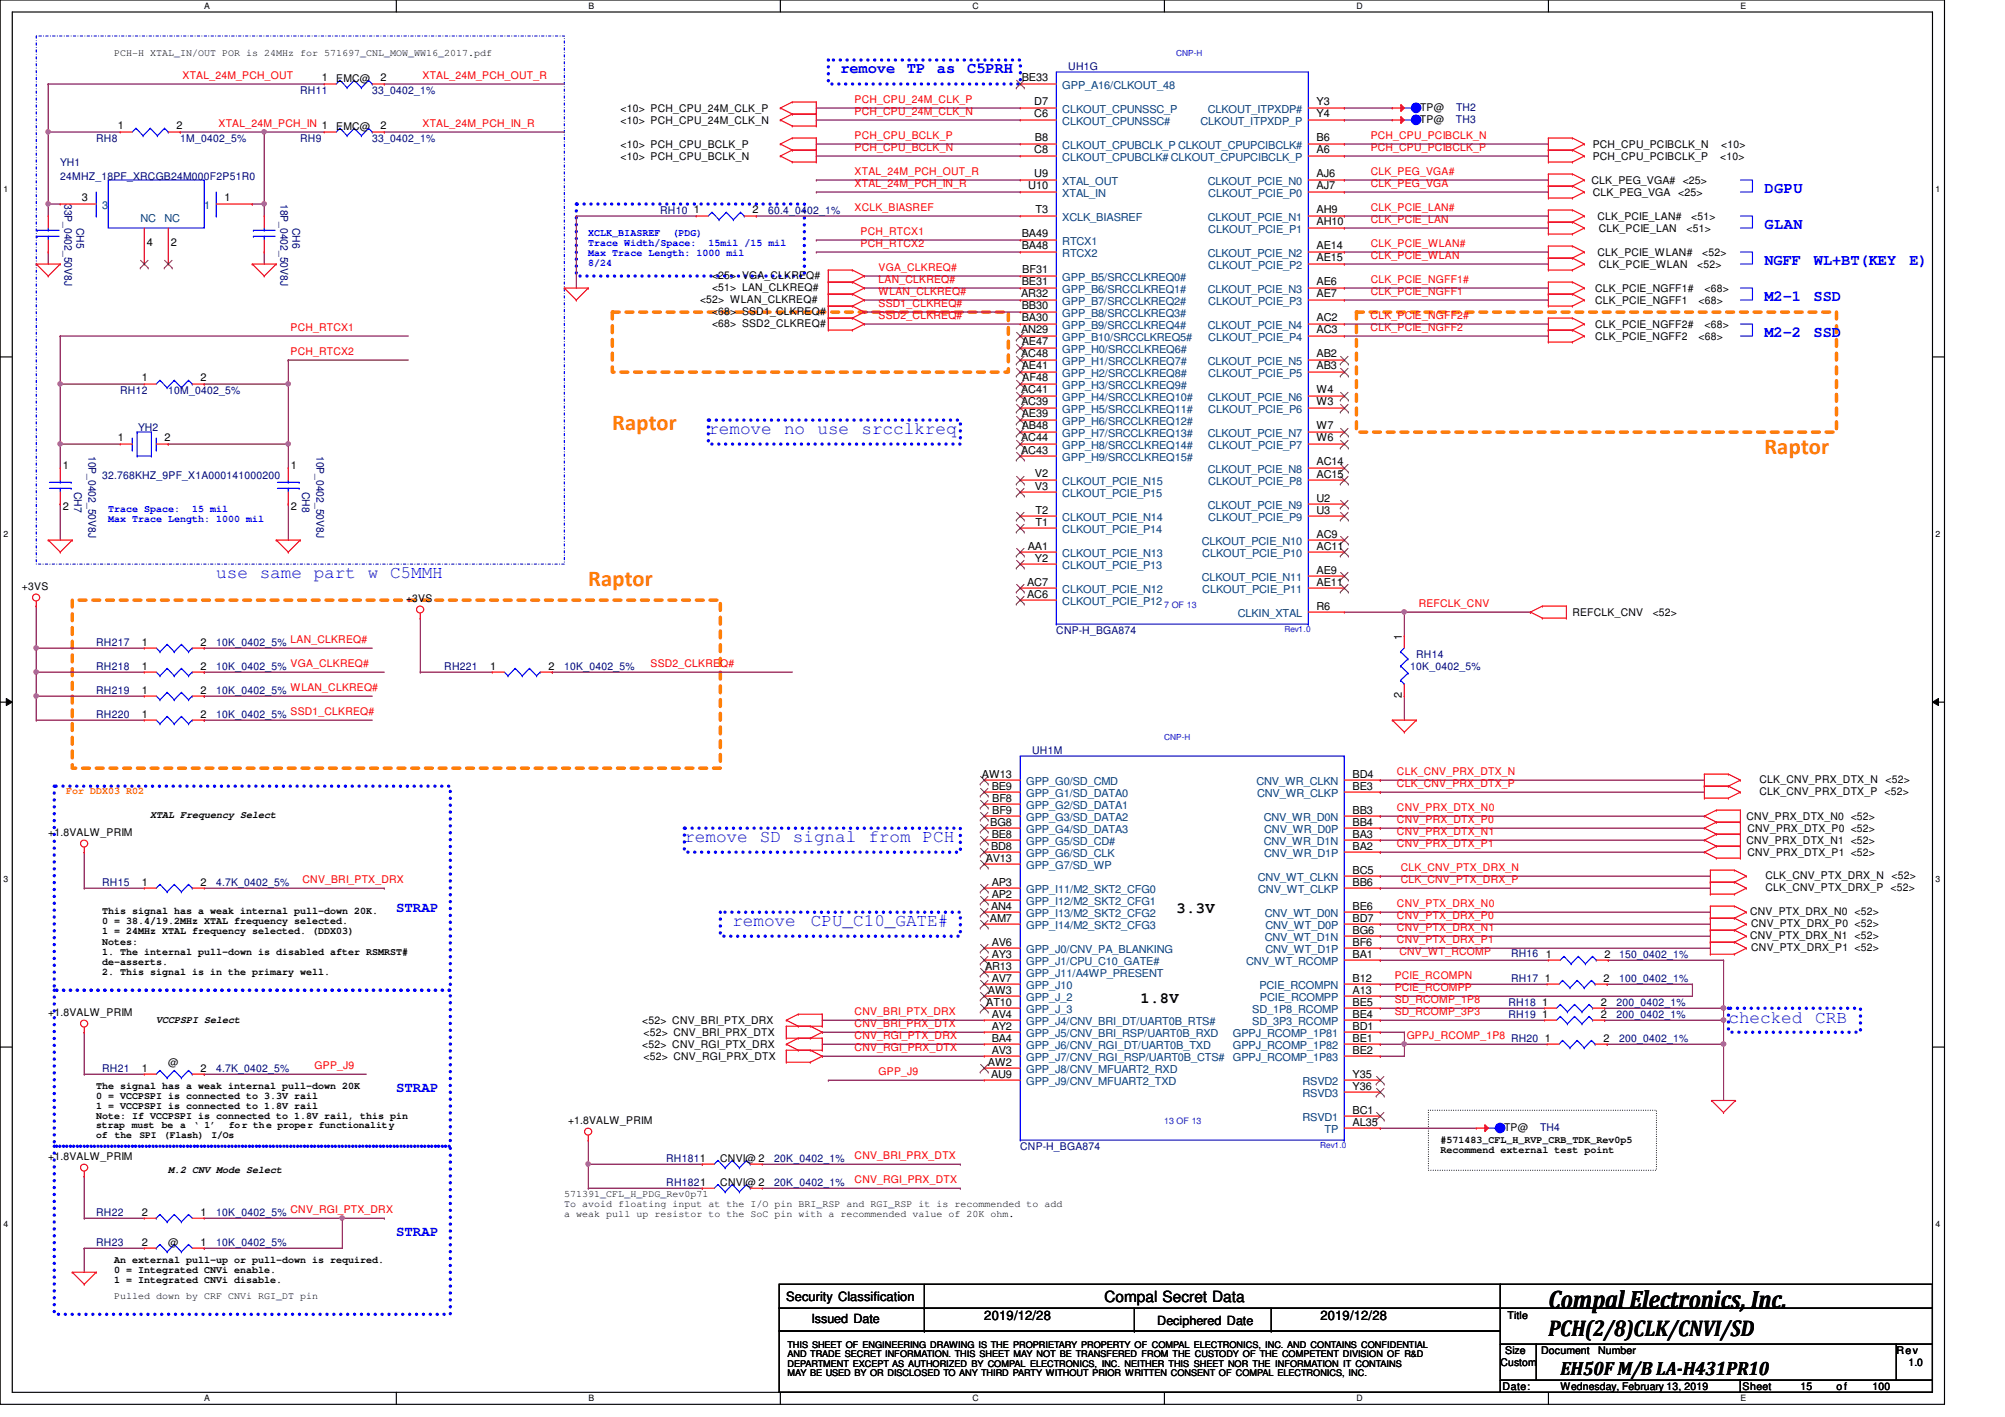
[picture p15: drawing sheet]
<svg xmlns="http://www.w3.org/2000/svg" width="297mm" height="210mm" viewBox="0 0 297 210" stroke-linecap="round" stroke-linejoin="round" font-family="sans-serif">
<defs><g id="words">
<text font-size="3.7" x="229.4" y="193.8">Compal Electronics, Inc.</text>
<g font-size="3.3" fill="#ff8000">
<text x="90.7" y="63.6">Raptor</text>
<text x="261.4" y="67.2">Raptor</text>
<text x="87.2" y="86.7">Raptor</text>
</g>
<text font-size="3.3" x="229.4" y="197.9">PCH(2/8)CLK/CNVI/SD</text>
<text font-size="2.8" x="231.2" y="203.6">EH50F M/B LA-H431PR10</text>
<g font-size="2.6" fill="#00f">
<text x="104.9" y="64.3">remove no use srcclkreq</text>
<text x="32" y="85.7">use same part w C5MMH</text>
<text x="101.4" y="124.8">remove SD signal from PCH</text>
<text x="108.5" y="137.2">remove</text>
<text x="120.1" y="137.2">CPU_C10_GATE#</text>
<text x="256.1" y="151.5">checked</text>
<text x="268.9" y="151.5">CRB</text>
</g>
<g font-size="2.3" fill="#00f">
<text x="124.5" y="10.8">remove</text>
<text x="134.4" y="10.8">TP</text>
<text x="138.8" y="10.8">as</text>
<text x="143.3" y="10.8">C5PRH</text>
<text x="261.4" y="28.5">DGPU</text>
<text x="261.4" y="33.9">GLAN</text>
<text x="261.4" y="39.2">NGFF</text>
<text x="268.7" y="39.2">WL+BT(KEY</text>
<text x="282.9" y="39.2">E)</text>
<text x="261.4" y="44.5">M2-1</text>
<text x="268.7" y="44.5">SSD</text>
<text x="261.4" y="49.9">M2-2</text>
<text x="268.7" y="49.9">SSD</text>
</g>
<g font-size="2.3">
<text x="174.3" y="135.2">3.3V</text>
<text x="168.9" y="148.5">1.8V</text>
<text x="163.6" y="192.9">Compal Secret Data</text>
</g>
<g font-size="2.1" fill="#00f">
<text x="58.7" y="135">STRAP</text>
<text x="58.7" y="161.7">STRAP</text>
<text x="58.7" y="183">STRAP</text>
</g>
<g font-size="1.9">
<text x="116.5" y="192.6">Security Classification</text>
<text x="120.2" y="196">Issued Date</text>
<text x="145.8" y="195.6">2019/12/28</text>
<text x="171.4" y="196.2">Deciphered Date</text>
<text x="195.6" y="195.6">2019/12/28</text>
</g>
<g font-size="1.6" fill="#f00">
<text x="27" y="11.7">XTAL_24M_PCH_OUT</text>
<text x="62.6" y="11.7">XTAL_24M_PCH_OUT_R</text>
<text x="126.6" y="17">PCH_CPU_24M_CLK_N</text>
<text x="126.6" y="15.2">PCH_CPU_24M_CLK_P</text>
<text x="32.4" y="18.8">XTAL_24M_PCH_IN 1</text>
<text x="62.6" y="18.8">XTAL_24M_PCH_IN_R</text>
<text x="126.6" y="20.6">PCH_CPU_BCLK_P</text>
<text x="126.6" y="22.4">PCH_CPU_BCLK_N</text>
<text x="203.1" y="20.6">PCH_CPU_PCIBCLK_N</text>
<text x="203.1" y="22.4">PCH_CPU_PCIBCLK_P</text>
<text x="126.6" y="27.7">XTAL_24M_PCH_IN_R</text>
<text x="126.6" y="25.9">XTAL_24M_PCH_OUT_R</text>
<text x="203.1" y="27.7">CLK_PEG_VGA</text>
<text x="203.1" y="25.9">CLK_PEG_VGA#</text>
<text x="126.6" y="31.2">XCLK_BIASREF</text>
<text x="127.5" y="34.8">PCH_RTCX1</text>
<text x="203.1" y="31.2">CLK_PCIE_LAN#</text>
<text x="203.1" y="33">CLK_PCIE_LAN</text>
<text x="127.5" y="36.6">PCH_RTCX2</text>
<text x="130.2" y="41.9">LAN_CLKREQ#</text>
<text x="130.2" y="40.1">VGA_CLKREQ#</text>
<text x="203.1" y="41.9">CLK_PCIE_NGFF1#</text>
<text x="203.1" y="38.4">CLK_PCIE_WLAN</text>
<text x="203.1" y="36.6">CLK_PCIE_WLAN#</text>
<text x="130.2" y="47.2">SSD2_CLKREQ#</text>
<text x="130.2" y="45.5">SSD1_CLKREQ#</text>
<text x="130.2" y="43.7">WLAN_CLKREQ#</text>
<text x="203.1" y="47.2">CLK_PCIE_NGFF2#</text>
<text x="203.1" y="43.7">CLK_PCIE_NGFF1</text>
<text x="43" y="52.6">PCH_RTCX2</text>
<text x="43" y="49">PCH_RTCX1</text>
<text x="203.1" y="49">CLK_PCIE_NGFF2</text>
<text x="210.2" y="89.9">REFCLK_CNV</text>
<text x="43" y="95.2">LAN_CLKREQ#</text>
<text x="43" y="98.8">VGA_CLKREQ#</text>
<text x="96.4" y="98.8">SSD2_CLKREQ#</text>
<text x="43" y="105.9">SSD1_CLKREQ#</text>
<text x="43" y="102.4">WLAN_CLKREQ#</text>
<text x="207" y="116.6">CLK_CNV_PRX_DTX_P</text>
<text x="207" y="114.8">CLK_CNV_PRX_DTX_N</text>
<text x="207" y="125.5">CNV_PRX_DTX_P1</text>
<text x="207" y="123.7">CNV_PRX_DTX_N1</text>
<text x="207" y="121.9">CNV_PRX_DTX_P0</text>
<text x="207" y="120.1">CNV_PRX_DTX_N0</text>
<text x="44.8" y="130.8">CNV_BRI_PTX_DRX</text>
<text x="207.5" y="130.8">CLK_CNV_PTX_DRX_P</text>
<text x="207.5" y="129">CLK_CNV_PTX_DRX_N</text>
<text x="207" y="137.9">CNV_PTX_DRX_N1</text>
<text x="207" y="136.1">CNV_PTX_DRX_P0</text>
<text x="207" y="134.4">CNV_PTX_DRX_N0</text>
<text x="207" y="139.7">CNV_PTX_DRX_P1</text>
<text x="207.3" y="141.5">CNV_WT_RCOMP</text>
<text x="206.6" y="148.6">SD_RCOMP_1P8</text>
<text x="206.6" y="146.8">PCIE_RCOMPP</text>
<text x="206.6" y="145">PCIE_RCOMPN</text>
<text x="126.6" y="150.4">CNV_BRI_PTX_DRX</text>
<text x="126.6" y="155.7">CNV_RGI_PRX_DTX</text>
<text x="126.6" y="153.9">CNV_RGI_PTX_DRX</text>
<text x="126.6" y="152.1">CNV_BRI_PRX_DTX</text>
<text x="206.6" y="150.4">SD_RCOMP_3P3</text>
<text x="208.4" y="153.9">GPPJ_RCOMP_1P8</text>
<text x="46.6" y="158.4">GPP_J9</text>
<text x="130.2" y="159.3">GPP_J9</text>
<text x="126.6" y="171.7">CNV_BRI_PRX_DTX</text>
<text x="43" y="179.7">CNV_RGI_PTX_DRX</text>
<text x="126.6" y="175.3">CNV_RGI_PRX_DTX</text>
</g>
<g font-size="1.6" fill="#000080">
<text x="158.3" y="10.3">UH1G</text>
<text x="44.5" y="13.9">RH11</text>
<text x="55.2" y="13.9">33_0402_1%</text>
<text x="215.7" y="16.4">TH2</text>
<text x="14.3" y="21">RH8</text>
<text x="26.7" y="21">1M_0402_5%</text>
<text x="44.5" y="21">RH9</text>
<text x="55.2" y="21">33_0402_1%</text>
<text x="215.7" y="18.2">TH3</text>
<text x="8.9" y="24.6">YH1</text>
<text x="8.9" y="26.7">24MHZ_18PF_XRCGB24M000F2P51R0</text>
<text x="9.6" y="30.2" transform="rotate(90 9.6 30.2)">33P_0402_50V8J</text>
<text x="11.3" y="33.8" transform="rotate(90 11.3 33.8)">CH5</text>
<text x="41.6" y="30.2" transform="rotate(90 41.6 30.2)">18P_0402_50V8J</text>
<text x="43.3" y="33.8" transform="rotate(90 43.3 33.8)">CH6</text>
<text x="97.8" y="31.7">RH10</text>
<text x="113.8" y="31.7">60.4_0402_1%</text>
<text x="17.8" y="58.3">RH12</text>
<text x="24.9" y="58.3">10M_0402_5%</text>
<text x="20.5" y="63.8">YH2</text>
<text x="13.1" y="67.6" transform="rotate(90 13.1 67.6)">10P_0402_50V8J</text>
<text x="15.2" y="70.9">32.768KHZ_9PF_X1A000141000200</text>
<text x="46.9" y="67.6" transform="rotate(90 46.9 67.6)">10P_0402_50V8J</text>
<text x="11" y="72.9" transform="rotate(90 11 72.9)">CH7</text>
<text x="44.8" y="72.9" transform="rotate(90 44.8 72.9)">CH8</text>
<text x="14.3" y="95.7">RH217</text>
<text x="32" y="95.7">10K_0402_5%</text>
<text x="156.5" y="93.9">CNP-H_BGA874</text>
<text x="14.3" y="99.2">RH218</text>
<text x="32" y="99.2">10K_0402_5%</text>
<text x="65.8" y="99.2">RH221</text>
<text x="83.6" y="99.2">10K_0402_5%</text>
<text x="208.9" y="99.2">10K_0402_5%</text>
<text x="209.8" y="97.4">RH14</text>
<text x="14.3" y="102.8">RH219</text>
<text x="14.3" y="106.3">RH220</text>
<text x="32" y="102.8">10K_0402_5%</text>
<text x="32" y="106.3">10K_0402_5%</text>
<text x="152.9" y="111.7">UH1M</text>
<text x="15.2" y="131.2">RH15</text>
<text x="32" y="131.2">4.7K_0402_5%</text>
<text x="223.9" y="141.7">RH16</text>
<text x="239.9" y="141.9">150_0402_1%</text>
<text x="223.5" y="149">RH18</text>
<text x="223.9" y="145.4">RH17</text>
<text x="239.5" y="149">200_0402_1%</text>
<text x="239.9" y="145.4">100_0402_1%</text>
<text x="223.5" y="150.8">RH19</text>
<text x="223.9" y="154.3">RH20</text>
<text x="239.5" y="150.8">200_0402_1%</text>
<text x="239.9" y="154.3">200_0402_1%</text>
<text x="15.2" y="158.8">RH21</text>
<text x="32" y="158.8">4.7K_0402_5%</text>
<text x="228.2" y="167.5">TH4</text>
<text x="98.7" y="172.1">RH1811</text>
<text x="114.7" y="172.1">20K_0402_1%</text>
<text x="151.2" y="170.3">CNP-H_BGA874</text>
<text x="98.7" y="175.7">RH1821</text>
<text x="114.7" y="175.7">20K_0402_1%</text>
<text x="14.3" y="184.6">RH23</text>
<text x="14.3" y="180.1">RH22</text>
<text x="32" y="184.6">10K_0402_5%</text>
<text x="32" y="180.1">10K_0402_5%</text>
</g>
<g font-size="1.6">
<text x="47.7" y="12.1">1</text>
<text x="49.8" y="12.1">EMC@</text>
<text x="56.4" y="12.1">2</text>
<text x="91.9" y="16.6">&lt;10&gt; PCH_CPU_24M_CLK_P</text>
<text x="151.4" y="12.1">BE33</text>
<text x="153.2" y="17.4">C6</text>
<text x="153.2" y="15.6">D7</text>
<text x="195.1" y="15.6">Y3</text>
<text x="195.1" y="17.4">Y4</text>
<text x="210.4" y="16.4">TP@</text>
<text x="17.5" y="19.2">1</text>
<text x="26.2" y="19.2">2</text>
<text x="49.8" y="19.2">EMC@</text>
<text x="56.4" y="19.2">2</text>
<text x="91.9" y="23.7">&lt;10&gt; PCH_CPU_BCLK_N</text>
<text x="91.9" y="21.9">&lt;10&gt; PCH_CPU_BCLK_P</text>
<text x="91.9" y="18.3">&lt;10&gt; PCH_CPU_24M_CLK_N</text>
<text x="153.2" y="22.7">C8</text>
<text x="153.3" y="21">B8</text>
<text x="195.1" y="21">B6</text>
<text x="195.1" y="22.7">A6</text>
<text x="210.4" y="18.2">TP@</text>
<text x="236" y="21.9">PCH_CPU_PCIBCLK_N</text>
<text x="236" y="23.7">PCH_CPU_PCIBCLK_P</text>
<text x="254.8" y="23.7">&lt;10&gt;</text>
<text x="255" y="21.9">&lt;10&gt;</text>
<text x="12.1" y="29.8">3</text>
<text x="33.3" y="29.8">1</text>
<text x="152.3" y="28.1">U10</text>
<text x="153.2" y="26.3">U9</text>
<text x="195.1" y="26.3">AJ6</text>
<text x="195.1" y="28.1">AJ7</text>
<text x="235.8" y="27.2">CLK_PEG_VGA# &lt;25&gt;</text>
<text x="236" y="29">CLK_PEG_VGA</text>
<text x="248.6" y="29">&lt;25&gt;</text>
<text x="102.8" y="31.6">1</text>
<text x="111.5" y="31.6">2</text>
<text x="151.4" y="35.2">BA49</text>
<text x="153.4" y="31.6">T3</text>
<text x="195.1" y="31.6">AH9</text>
<text x="195.1" y="33.4">AH10</text>
<text x="236.7" y="32.6">CLK_PCIE_LAN#</text>
<text x="236.8" y="34.3">CLK_PCIE_LAN</text>
<text x="249.8" y="34.3">&lt;51&gt;</text>
<text x="250.6" y="32.6">&lt;51&gt;</text>
<text x="21.8" y="36.4">4</text>
<text x="25.3" y="36.4">2</text>
<text x="105.5" y="41.3">&lt;25&gt; VGA_CLKREQ#</text>
<text x="151.4" y="37">BA48</text>
<text x="151.5" y="40.5">BF31</text>
<text x="195.1" y="37">AE14</text>
<text x="195.1" y="38.7">AE15</text>
<text x="236.7" y="37.9">CLK_PCIE_WLAN#</text>
<text x="236.8" y="39.7">CLK_PCIE_WLAN</text>
<text x="251.4" y="39.7">&lt;52&gt;</text>
<text x="252.2" y="37.9">&lt;52&gt;</text>
<text x="103.7" y="44.8">&lt;52&gt; WLAN_CLKREQ#</text>
<text x="105.5" y="46.6">&lt;68&gt; SSD1_CLKREQ#</text>
<text x="105.5" y="43.1">&lt;51&gt; LAN_CLKREQ#</text>
<text x="151.3" y="44.1">AR32</text>
<text x="151.4" y="47.6">BA30</text>
<text x="151.4" y="45.8">BB30</text>
<text x="151.4" y="42.3">BE31</text>
<text x="195.1" y="47.6">AC2</text>
<text x="195.1" y="42.3">AE6</text>
<text x="195.1" y="44.1">AE7</text>
<text x="236.3" y="43.2">CLK_PCIE_NGFF1#</text>
<text x="236.3" y="45">CLK_PCIE_NGFF1</text>
<text x="251.6" y="45">&lt;68&gt;</text>
<text x="252.5" y="43.2">&lt;68&gt;</text>
<text x="105.5" y="48.4">&lt;68&gt; SSD2_CLKREQ#</text>
<text x="151.3" y="53">AC48</text>
<text x="151.3" y="49.4">AN29</text>
<text x="151.4" y="51.2">AE47</text>
<text x="195.1" y="53">AB2</text>
<text x="195.1" y="49.4">AC3</text>
<text x="236.3" y="50.3">CLK_PCIE_NGFF2</text>
<text x="236.3" y="48.6">CLK_PCIE_NGFF2#</text>
<text x="251.6" y="50.3">&lt;68&gt;</text>
<text x="252.5" y="48.6">&lt;68&gt;</text>
<text x="21" y="56.5">1</text>
<text x="29.7" y="56.5">2</text>
<text x="151.3" y="58.3">AC41</text>
<text x="151.4" y="54.7">AE41</text>
<text x="151.5" y="56.5">AF48</text>
<text x="195.1" y="58.3">W4</text>
<text x="195.1" y="54.7">AB3</text>
<text x="17.5" y="65.4">1</text>
<text x="24.4" y="65.4">2</text>
<text x="151.3" y="60.1">AC39</text>
<text x="151.3" y="65.4">AC44</text>
<text x="151.4" y="63.6">AB48</text>
<text x="151.4" y="61.8">AE39</text>
<text x="195.1" y="63.6">W7</text>
<text x="195.1" y="65.4">W6</text>
<text x="195.1" y="60.1">W3</text>
<text x="9.3" y="69.5">1</text>
<text x="43.1" y="69.5">1</text>
<text x="151.3" y="67.2">AC43</text>
<text x="153.3" y="70.7">V2</text>
<text x="195.1" y="69">AC14</text>
<text x="195.1" y="70.7">AC15</text>
<text x="9.3" y="75.6">2</text>
<text x="43.1" y="75.6">2</text>
<text x="153.3" y="72.5">V3</text>
<text x="153.4" y="77.8">T1</text>
<text x="153.4" y="76.1">T2</text>
<text x="195.1" y="74.3">U2</text>
<text x="195.1" y="76.1">U3</text>
<text x="152.3" y="81.4">AA1</text>
<text x="153.3" y="83.2">Y2</text>
<text x="195.1" y="81.4">AC11</text>
<text x="195.1" y="79.6">AC9</text>
<text x="3.3" y="87.3">+3VS</text>
<text x="60.1" y="89.1">+3VS</text>
<text x="152.2" y="88.5">AC6</text>
<text x="152.2" y="86.7">AC7</text>
<text x="195.1" y="86.7">AE11</text>
<text x="195.1" y="85">AE9</text>
<text x="21" y="95.6">1</text>
<text x="29.7" y="95.6">2</text>
<text x="195.1" y="90.3">R6</text>
<text x="207.7" y="94.8" transform="rotate(-90 207.7 94.8)">1</text>
<text x="232.9" y="91.2">REFCLK_CNV</text>
<text x="244.8" y="91.2">&lt;52&gt;</text>
<text x="21" y="99.2">1</text>
<text x="29.7" y="99.2">2</text>
<text x="72.6" y="99.2">1</text>
<text x="81.3" y="99.2">2</text>
<text x="21" y="102.7">1</text>
<text x="21" y="106.3">1</text>
<text x="29.7" y="102.7">2</text>
<text x="29.7" y="106.3">2</text>
<text x="207.7" y="103.5" transform="rotate(-90 207.7 103.5)">2</text>
<text x="145.5" y="115.2">AW13</text>
<text x="146.9" y="117">BE9</text>
<text x="147" y="118.7">BF8</text>
<text x="200.4" y="117">BE3</text>
<text x="200.4" y="115.2">BD4</text>
<text x="260.7" y="117.7">CLK_CNV_PRX_DTX_P &lt;52&gt;</text>
<text x="260.7" y="115.9">CLK_CNV_PRX_DTX_N</text>
<text x="279.3" y="115.9">&lt;52&gt;</text>
<text x="7.2" y="123.8">+1.8VALW_PRIM</text>
<text x="146.7" y="122.3">BG8</text>
<text x="146.8" y="125.8">BD8</text>
<text x="146.9" y="124.1">BE8</text>
<text x="147" y="120.5">BF9</text>
<text x="200.4" y="125.8">BA2</text>
<text x="200.4" y="124.1">BA3</text>
<text x="200.4" y="122.3">BB4</text>
<text x="200.4" y="120.5">BB3</text>
<text x="258.7" y="125">CNV_PRX_DTX_N1 &lt;52&gt;</text>
<text x="258.7" y="121.4">CNV_PRX_DTX_N0 &lt;52&gt;</text>
<text x="258.9" y="123.2">CNV_PRX_DTX_P0 &lt;52&gt;</text>
<text x="21" y="131.2">1</text>
<text x="29.7" y="131.2">2</text>
<text x="146" y="127.6">AV13</text>
<text x="146.9" y="131.2">AP3</text>
<text x="200.4" y="131.2">BB6</text>
<text x="200.4" y="129.4">BC5</text>
<text x="258.9" y="126.8">CNV_PRX_DTX_P1 &lt;52&gt;</text>
<text x="261.6" y="131.9">CLK_CNV_PTX_DRX_P &lt;52&gt;</text>
<text x="261.6" y="130.2">CLK_CNV_PTX_DRX_N</text>
<text x="280.2" y="130.2">&lt;52&gt;</text>
<text x="146.7" y="136.5">AM7</text>
<text x="146.8" y="134.7">AN4</text>
<text x="146.9" y="133">AP2</text>
<text x="200.4" y="136.5">BD7</text>
<text x="200.4" y="134.7">BE6</text>
<text x="259.3" y="135.5">CNV_PTX_DRX_N0 &lt;52&gt;</text>
<text x="259.4" y="137.3">CNV_PTX_DRX_P0 &lt;52&gt;</text>
<text x="145.9" y="143.6">AR13</text>
<text x="146.9" y="141.8">AY3</text>
<text x="146.9" y="140.1">AV6</text>
<text x="200.4" y="141.8">BA1</text>
<text x="200.4" y="140.1">BF6</text>
<text x="200.4" y="138.3">BG6</text>
<text x="229" y="141.8">1</text>
<text x="237.7" y="141.8">2</text>
<text x="259.3" y="139.1">CNV_PTX_DRX_N1 &lt;52&gt;</text>
<text x="259.4" y="140.8">CNV_PTX_DRX_P1 &lt;52&gt;</text>
<text x="146.1" y="149">AT10</text>
<text x="146.4" y="147.2">AW3</text>
<text x="146.9" y="145.4">AV7</text>
<text x="200.4" y="149">BE5</text>
<text x="200.4" y="147.2">A13</text>
<text x="200.4" y="145.4">B12</text>
<text x="228.5" y="149">1</text>
<text x="228.9" y="145.4">1</text>
<text x="237.2" y="149">2</text>
<text x="237.5" y="145.4">2</text>
<text x="7.2" y="150.4">+1.8VALW_PRIM</text>
<text x="95.2" y="151.7">&lt;52&gt; CNV_BRI_PTX_DRX</text>
<text x="95.2" y="155.2">&lt;52&gt; CNV_RGI_PTX_DRX</text>
<text x="95.3" y="153.5">&lt;52&gt; CNV_BRI_PRX_DTX</text>
<text x="146.9" y="154.3">BA4</text>
<text x="146.9" y="152.5">AY2</text>
<text x="146.9" y="150.7">AV4</text>
<text x="200.4" y="150.7">BE4</text>
<text x="200.4" y="154.3">BE1</text>
<text x="200.4" y="152.5">BD1</text>
<text x="228.5" y="150.7">1</text>
<text x="228.9" y="154.3">1</text>
<text x="237.2" y="150.7">2</text>
<text x="237.5" y="154.3">2</text>
<text x="21" y="158.7">1</text>
<text x="24.9" y="157.9">@</text>
<text x="29.7" y="158.7">2</text>
<text x="95.3" y="157">&lt;52&gt; CNV_RGI_PRX_DTX</text>
<text x="146.4" y="157.8">AW2</text>
<text x="146.8" y="159.6">AU9</text>
<text x="146.9" y="156.1">AV3</text>
<text x="200.4" y="159.6">Y35</text>
<text x="200.4" y="161.4">Y36</text>
<text x="200.4" y="156.1">BE2</text>
<text x="84.2" y="166.4">+1.8VALW_PRIM</text>
<text x="200.4" y="165">BC1</text>
<text x="200.4" y="166.7">AL35</text>
<text x="222.8" y="167.5">TP@</text>
<text x="7.2" y="171.8">+1.8VALW_PRIM</text>
<text x="106.7" y="172.1">CNVI@ 2</text>
<text x="106.7" y="175.7">CNVI@ 2</text>
<text x="21" y="184.5">2</text>
<text x="21" y="180.1">2</text>
<text x="24.9" y="184.6">@</text>
<text x="29.7" y="184.5">1</text>
<text x="29.7" y="180.1">1</text>
<text x="223.3" y="195.4">Title</text>
<text x="222.3" y="202.3">Custom</text>
<text x="223" y="200.6">Size</text>
<text x="228.3" y="200.6">Document</text>
<text x="236.8" y="200.6">Number</text>
<text x="280.9" y="200.6">Rev</text>
<text x="282.7" y="202.3">1.0</text>
<text x="222.6" y="205.9">Date:</text>
<text x="231.2" y="205.9">Wednesday, February 13, 2019</text>
<text x="258.2" y="205.9">Sheet</text>
<text x="266.7" y="205.9">15</text>
<text x="272.1" y="205.9">o f</text>
<text x="277.4" y="205.9">100</text>
</g>
<g font-size="1.6" fill="#004080">
<text x="157.4" y="13.2">GPP_A16/CLKOUT_48</text>
<text x="157.4" y="16.7">CLKOUT_CPUNSSC_P</text>
<text x="178.9" y="16.7">CLKOUT_ITPXDP#</text>
<text x="157.4" y="18.5">CLKOUT_CPUNSSC#</text>
<text x="157.4" y="23.8">CLKOUT_CPUBCLK# CLKOUT_CPUPCIBCLK_P</text>
<text x="157.4" y="22.1">CLKOUT_CPUBCLK_P CLKOUT_CPUPCIBCLK#</text>
<text x="177.9" y="18.5">CLKOUT_ITPXDP_P</text>
<text x="157.4" y="29.2">XTAL_IN</text>
<text x="157.4" y="27.4">XTAL_OUT</text>
<text x="178.9" y="27.4">CLKOUT_PCIE_N0</text>
<text x="179" y="29.2">CLKOUT_PCIE_P0</text>
<text x="15.2" y="30.9">3</text>
<text x="20.8" y="32.8">NC</text>
<text x="24.4" y="32.8">NC</text>
<text x="30.3" y="30.9">1</text>
<text x="157.4" y="32.7">XCLK_BIASREF</text>
<text x="178.9" y="32.7">CLKOUT_PCIE_N1</text>
<text x="179" y="34.5">CLKOUT_PCIE_P1</text>
<text x="157.4" y="41.6">GPP_B5/SRCCLKREQ0#</text>
<text x="157.4" y="38.1">RTCX2</text>
<text x="157.4" y="36.3">RTCX1</text>
<text x="178.9" y="38.1">CLKOUT_PCIE_N2</text>
<text x="179" y="39.8">CLKOUT_PCIE_P2</text>
<text x="157.4" y="46.9">GPP_B8/SRCCLKREQ3#</text>
<text x="157.4" y="45.2">GPP_B7/SRCCLKREQ2#</text>
<text x="157.4" y="43.4">GPP_B6/SRCCLKREQ1#</text>
<text x="178.9" y="43.4">CLKOUT_PCIE_N3</text>
<text x="179" y="45.2">CLKOUT_PCIE_P3</text>
<text x="157.4" y="48.7">GPP_B9/SRCCLKREQ4#</text>
<text x="157.4" y="52.3">GPP_H0/SRCCLKREQ6#</text>
<text x="157.4" y="50.5">GPP_B10/SRCCLKREQ5#</text>
<text x="178.9" y="48.7">CLKOUT_PCIE_N4</text>
<text x="179" y="50.5">CLKOUT_PCIE_P4</text>
<text x="157.4" y="57.6">GPP_H3/SRCCLKREQ9#</text>
<text x="157.4" y="59.4">GPP_H4/SRCCLKREQ10#</text>
<text x="157.4" y="55.8">GPP_H2/SRCCLKREQ8#</text>
<text x="157.4" y="54.1">GPP_H1/SRCCLKREQ7#</text>
<text x="178.9" y="59.4">CLKOUT_PCIE_N6</text>
<text x="178.9" y="54.1">CLKOUT_PCIE_N5</text>
<text x="179" y="55.8">CLKOUT_PCIE_P5</text>
<text x="157.4" y="64.7">GPP_H7/SRCCLKREQ13#</text>
<text x="157.4" y="61.2">GPP_H5/SRCCLKREQ11#</text>
<text x="157.4" y="62.9">GPP_H6/SRCCLKREQ12#</text>
<text x="178.9" y="64.7">CLKOUT_PCIE_N7</text>
<text x="179" y="61.2">CLKOUT_PCIE_P6</text>
<text x="157.4" y="71.8">CLKOUT_PCIE_N15</text>
<text x="157.4" y="66.5">GPP_H8/SRCCLKREQ14#</text>
<text x="157.4" y="68.3">GPP_H9/SRCCLKREQ15#</text>
<text x="178.9" y="70.1">CLKOUT_PCIE_N8</text>
<text x="179" y="71.8">CLKOUT_PCIE_P8</text>
<text x="179" y="66.5">CLKOUT_PCIE_P7</text>
<text x="157.4" y="77.2">CLKOUT_PCIE_N14</text>
<text x="157.4" y="73.6">CLKOUT_PCIE_P15</text>
<text x="178.9" y="75.4">CLKOUT_PCIE_N9</text>
<text x="179" y="77.2">CLKOUT_PCIE_P9</text>
<text x="157.4" y="78.9">CLKOUT_PCIE_P14</text>
<text x="157.4" y="82.5">CLKOUT_PCIE_N13</text>
<text x="178" y="80.7">CLKOUT_PCIE_N10</text>
<text x="178.1" y="82.5">CLKOUT_PCIE_P10</text>
<text x="157.4" y="84.3">CLKOUT_PCIE_P13</text>
<text x="157.4" y="89.6">CLKOUT_PCIE_P12</text>
<text x="157.4" y="87.8">CLKOUT_PCIE_N12</text>
<text x="178" y="86.1">CLKOUT_PCIE_N11</text>
<text x="178.1" y="87.8">CLKOUT_PCIE_P11</text>
<text x="183.4" y="91.4">CLKIN_XTAL</text>
<text x="152" y="116.3">GPP_G0/SD_CMD</text>
<text x="152" y="119.8">GPP_G2/SD_DATA1</text>
<text x="152" y="118.1">GPP_G1/SD_DATA0</text>
<text x="186.2" y="116.3">CNV_WR_CLKN</text>
<text x="186.2" y="118.1">CNV_WR_CLKP</text>
<text x="152" y="123.4">GPP_G4/SD_DATA3</text>
<text x="152" y="121.6">GPP_G3/SD_DATA2</text>
<text x="152" y="125.2">GPP_G5/SD_CD#</text>
<text x="187.2" y="125.2">CNV_WR_D1N</text>
<text x="187.2" y="121.6">CNV_WR_D0N</text>
<text x="187.3" y="123.4">CNV_WR_D0P</text>
<text x="152" y="126.9">GPP_G6/SD_CLK</text>
<text x="152" y="128.7">GPP_G7/SD_WP</text>
<text x="186.3" y="130.5">CNV_WT_CLKN</text>
<text x="187.3" y="126.9">CNV_WR_D1P</text>
<text x="152" y="137.6">GPP_I14/M2_SKT2_CFG3</text>
<text x="152" y="135.8">GPP_I13/M2_SKT2_CFG2</text>
<text x="152" y="134.1">GPP_I12/M2_SKT2_CFG1</text>
<text x="152" y="132.3">GPP_I11/M2_SKT2_CFG0</text>
<text x="186.4" y="132.3">CNV_WT_CLKP</text>
<text x="187.4" y="135.8">CNV_WT_D0N</text>
<text x="187.5" y="137.6">CNV_WT_D0P</text>
<text x="152" y="142.9">GPP_J1/CPU_C10_GATE#</text>
<text x="152" y="141.2">GPP_J0/CNV_PA_BLANKING</text>
<text x="184.6" y="142.9">CNV_WT_RCOMP</text>
<text x="187.4" y="139.4">CNV_WT_D1N</text>
<text x="187.5" y="141.2">CNV_WT_D1P</text>
<text x="152" y="144.7">GPP_J11/A4WP_PRESENT</text>
<text x="152" y="146.5">GPP_J10</text>
<text x="152" y="148.3">GPP_J_2</text>
<text x="186.6" y="146.5">PCIE_RCOMPN</text>
<text x="186.7" y="148.3">PCIE_RCOMPP</text>
<text x="152" y="155.4">GPP_J6/CNV_RGI_DT/UART0B_TXD</text>
<text x="152" y="153.6">GPP_J5/CNV_BRI_RSP/UART0B_RXD</text>
<text x="152" y="151.8">GPP_J4/CNV_BRI_DT/UART0B_RTS#</text>
<text x="152" y="150.1">GPP_J_3</text>
<text x="182.6" y="155.4">GPPJ_RCOMP_1P82</text>
<text x="182.6" y="153.6">GPPJ_RCOMP_1P81</text>
<text x="185.5" y="150.1">SD_1P8_RCOMP</text>
<text x="185.5" y="151.8">SD_3P3_RCOMP</text>
<text x="152" y="158.9">GPP_J8/CNV_MFUART2_RXD</text>
<text x="152" y="157.2">GPP_J7/CNV_RGI_RSP/UART0B_CTS#</text>
<text x="152" y="160.7">GPP_J9/CNV_MFUART2_TXD</text>
<text x="182.6" y="157.2">GPPJ_RCOMP_1P83</text>
<text x="193" y="160.7">RSVD2</text>
<text x="193" y="166.1">RSVD1</text>
<text x="193" y="162.5">RSVD3</text>
<text x="196.2" y="167.8">TP</text>
</g>
<g font-size="1.5">
<text x="16.9" y="8.3">PCH-H XTAL_IN/OUT POR is 24MHz for 571697_CNL_MOW_WW16_2017.pdf</text>
<text x="22.3" y="121.2">XTAL Frequency Select</text>
<text x="15.2" y="135.5">This signal has a weak internal pull-down 20K.</text>
<text x="15.2" y="136.9">0 = 38.4/19.2MHz XTAL frequency selected.</text>
<text x="15.2" y="138.4">1 = 24MHz XTAL frequency selected. (DDX03)</text>
<text x="15.2" y="139.9">Notes:</text>
<text x="15.2" y="141.4">1. The internal pull-down is disabled after RSMRST#</text>
<text x="15.2" y="142.9">de-asserts.</text>
<text x="15.2" y="144.4">2. This signal is in the primary well.</text>
<text x="23.2" y="151.5">VCCPSPI Select</text>
<text x="14.3" y="161.2">The signal has a weak internal pull-down 20K</text>
<text x="14.3" y="162.7">0 = VCCPSPI is connected to 3.3V rail</text>
<text x="14.3" y="164.2">1 = VCCPSPI is connected to 1.8V rail</text>
<text x="14.3" y="165.7">Note: If VCCPSPI is connected to 1.8V rail, this pin</text>
<text x="24.9" y="173.7">M.2 CNV Mode Select</text>
<text x="213.4" y="169.2">#571483_CFL_H_RVP_CRB_TDK_Rev0p5</text>
<text x="213.4" y="170.7">Recommend external test point</text>
<text x="83.6" y="177.2">571391_CFL_H_PDG_Rev0p71</text>
<text x="83.6" y="178.7">To avoid floating input at the I/O pin BRI_RSP and RGI_RSP it is recommended to add</text>
<text x="83.6" y="180.2">a weak pull up resistor to the SoC pin with a recommended value of 20K ohm.</text>
<text x="16.9" y="187">An external pull-up or pull-down is required.</text>
<text x="16.9" y="188.5">0 = Integrated CNVi enable.</text>
<text x="16.9" y="190">1 = Integrated CNVi disable.</text>
<text x="16.9" y="192.4">Pulled down by CRF CNVi RGI_DT pin</text>
</g>
<g font-size="1.5" fill="#00f">
<text x="87.2" y="35">XCLK_BIASREF</text>
<text x="99.6" y="35">(PDG)</text>
<text x="87.2" y="36.5">Trace Width/Space:</text>
<text x="87.2" y="38">Max Trace Length: 1000 mil</text>
<text x="87.2" y="39.5">8/24</text>
<text x="104.9" y="36.5">15mil /15 mil</text>
<text x="16" y="75.9">Trace Space:</text>
<text x="16" y="77.4">Max Trace Length: 1000 mil</text>
<text x="28.5" y="75.9">15 mil</text>
</g>
<text font-size="1.5" fill="#ff8000" x="9.8" y="117.7">For DDX03 R02</text>
<g font-size="1.4">
<text x="14.3" y="167.1">strap must</text>
<text x="24" y="167.1">be</text>
<text x="26.7" y="167.1">a</text>
<text x="28.6" y="167.1">‘ 1’</text>
<text x="33.9" y="167.1">for the proper functionality</text>
<text x="14.3" y="168.5">of</text>
<text x="17" y="168.5">the</text>
<text x="20.7" y="168.5">SPI</text>
<text x="24.3" y="168.5">(Flash)</text>
<text x="31.3" y="168.5">I/Os</text>
<text x="116.7" y="199.6">THIS SHEET OF ENGINEERING DRAWING IS THE PROPRIETARY PROPERTY OF COMPAL ELECTRONICS, INC. AND CONTAINS CONFIDENTIAL</text>
<text x="116.7" y="201">AND TRADE SECRET INFORMATION. THIS SHEET MAY NOT BE TRANSFERED FROM THE CUSTODY OF THE COMPETENT DIVISION OF R&amp;D</text>
<text x="116.7" y="202.4">DEPARTMENT EXCEPT AS AUTHORIZED BY COMPAL ELECTRONICS, INC. NEITHER THIS SHEET NOR THE INFORMATION IT CONTAINS</text>
<text x="116.7" y="203.8">MAY BE USED BY OR DISCLOSED TO ANY THIRD PARTY WITHOUT PRIOR WRITTEN CONSENT OF COMPAL ELECTRONICS, INC.</text>
</g>
<g font-size="1.3">
<text x="30.3" y="1.3">A</text>
<text x="87.2" y="1.3">B</text>
<text x="144.1" y="1.3">C</text>
<text x="201" y="1.3">D</text>
<text x="257.8" y="1.3">E</text>
<text x=".5" y="28.4">1</text>
<text x="286.8" y="28.4">1</text>
<text x=".5" y="79.5">2</text>
<text x="286.8" y="79.5">2</text>
<text x=".5" y="130.7">3</text>
<text x="286.8" y="130.7">3</text>
<text x=".5" y="181.8">4</text>
<text x="286.8" y="181.8">4</text>
<text x="30.3" y="207.6">A</text>
<text x="87.2" y="207.6">B</text>
<text x="144.1" y="207.6">C</text>
<text x="201" y="207.6">D</text>
<text x="257.8" y="207.6">E</text>
</g>
<g font-size="1.3" fill="#00f">
<text x="172.5" y="90.1">7 OF 13</text>
<text x="172.5" y="166.5">13 OF 13</text>
</g>
<g font-size="1.2" fill="#00f">
<text x="174.3" y="8.3">CNP-H</text>
<text x="190.3" y="93.6">Rev1.0</text>
<text x="172.5" y="109.6">CNP-H</text>
<text x="195.6" y="170">Rev1.0</text>
</g>
</g></defs>
<path d="M0 0h288.1v208h-288.1zM1.8 1.8h284.5v204.4h-284.5z" fill="none" stroke="#000" stroke-width=".17"/>
<g fill="#fff">
<path d="M30.3 .2h.8v1.4h-.8z"/>
<path d="M30.3 206.4h.8v1.4h-.8z"/>
</g>
<path d="M58.7 0v1.8M58.7 206.2v1.8" fill="none" stroke="#000" stroke-width=".17"/>
<g fill="#fff">
<path d="M87.2 .2h.8v1.4h-.8z"/>
<path d="M87.2 206.4h.8v1.4h-.8z"/>
</g>
<path d="M115.6 0v1.8M115.6 206.2v1.8" fill="none" stroke="#000" stroke-width=".17"/>
<g fill="#fff">
<path d="M144.1 .2h.8v1.4h-.8z"/>
<path d="M144.1 206.4h.8v1.4h-.8z"/>
</g>
<path d="M172.5 0v1.8M172.5 206.2v1.8" fill="none" stroke="#000" stroke-width=".17"/>
<g fill="#fff">
<path d="M201 .2h.8v1.4h-.8z"/>
<path d="M201 206.4h.8v1.4h-.8z"/>
</g>
<path d="M229.4 0v1.8M229.4 206.2v1.8" fill="none" stroke="#000" stroke-width=".17"/>
<g fill="#fff">
<path d="M257.8 .2h.9v1.4h-.9z"/>
<path d="M257.8 206.4h.9v1.4h-.9z"/>
<path d="M.5 27.3h.7v1.4h-.7z"/>
<path d="M286.8 27.3h.6v1.4h-.6z"/>
<path d="M.5 78.4h.7v1.4h-.7z"/>
<path d="M286.8 78.4h.6v1.4h-.6z"/>
</g>
<path d="M0 52.9h1.8M286.3 52.9h1.8" fill="none" stroke="#000" stroke-width=".17"/>
<g fill="#fff">
<path d="M.5 129.5h.7v1.4h-.7z"/>
<path d="M286.8 129.5h.6v1.4h-.6z"/>
</g>
<path d="M0 104h1.8M286.3 104h1.8" fill="none" stroke="#000" stroke-width=".17"/>
<path d="M.9 103.5l.9 .5-.9 .5zM286.3 104l.9-.5v1z" fill="#000"/>
<path d="M.9 103.5l.9 .5-.9 .5zM286.3 104l.9-.5v1z" fill="none" stroke="#000" stroke-width=".15"/>
<g fill="#fff">
<path d="M.5 180.6h.7v1.4h-.7z"/>
<path d="M286.8 180.6h.6v1.4h-.6z"/>
</g>
<path d="M0 155.1h1.8M286.3 155.1h1.8" fill="none" stroke="#000" stroke-width=".17"/>
<path d="M5.4 5.3h78.2v78.3h-78.2z" fill="none" stroke="#00f" stroke-width=".17" stroke-dasharray=".3 .3 0 .3"/>
<path d="M211.6 164.5h33.8v8.9h-33.8z" fill="none" stroke="#000" stroke-width=".17" stroke-dasharray="0 .3"/>
<path d="M122.7 8.9h28.5v3.5h-28.5zM85.4 30.2h33.8v10.7h-33.8zM104.9 62.2h37.4v3.6h-37.4zM8 116.5h58.7v30.2h-58.7zM101.4 122.7h40.9v3.5h-40.9zM106.7 135.1h35.6v3.6h-35.6zM8 146.7h58.7v23.1h-58.7zM256.1 149.4h19.5v3.5h-19.5zM8 169.8h58.7v24.9h-58.7z" fill="none" stroke="#00f" stroke-width=".51" stroke-dasharray="0 1"/>
<path d="M257.8 26.7h1.8v1.7h-1.8M257.8 32h1.8v1.8h-1.8M257.8 37.3h1.8v1.8h-1.8M257.8 42.7h1.8v1.7h-1.8M257.8 48h1.8v1.8h-1.8" fill="none" stroke="#00f" stroke-width=".17"/>
<path d="M90.7 46.2h58.7v8.9h-58.7zM201 46.2h71.1v17.8h-71.1zM10.7 88.9h96v24.9h-96z" fill="none" stroke="#ff8000" stroke-width=".51" stroke-dasharray="1 1"/>
<g fill="none" stroke="#800040" stroke-width=".17">
<path d="M7.2 12.4h.1M7.2 12.4h40.8M39.2 19.6h.1M39.2 19.6h8.8M120.9 17.8h.1M120.9 17.8h30.3M120.9 16h.1M120.9 16h30.3M199.2 17.8h.1M199.2 16h.1M199.2 16h7.1M199.2 17.8h7.1"/>
<path d="M120.9 28.4h.1M120.9 28.4h30.3M120.9 26.7h.1M120.9 26.7h30.3M120.9 21.3h.1M120.9 21.3h30.3M120.9 23.1h.1M120.9 23.1h30.3M8.9 65.8h.1M8.9 65.8h8.9M8.9 65.8v3.5"/>
</g>
<circle cx="8.9" cy="65.8" r=".32" fill="#f0f"/>
<circle cx="8.9" cy="65.8" r=".32" fill="none" stroke="#f0f" stroke-width=".17"/>
<path d="M8.9 74.7h.1M8.9 74.7v5.3M24.9 65.8h.1M24.9 65.8h17.8" fill="none" stroke="#800040" stroke-width=".17"/>
<circle cx="42.7" cy="65.8" r=".32" fill="#f0f"/>
<circle cx="42.7" cy="65.8" r=".32" fill="none" stroke="#f0f" stroke-width=".17"/>
<path d="M8.9 56.9h.1M8.9 49.8h.1M8.9 56.9h12.5M8.9 56.9v8.9M8.9 49.8h51.6M42.7 53.3h.1M42.7 53.3v16M42.7 53.3h17.8M42.7 56.9h.1M42.7 65.8h.1M42.7 74.7h.1M42.7 74.7v5.3" fill="none" stroke="#800040" stroke-width=".17"/>
<circle cx="42.7" cy="56.9" r=".32" fill="#f0f"/>
<circle cx="42.7" cy="56.9" r=".32" fill="none" stroke="#f0f" stroke-width=".17"/>
<path d="M8.9 49.8h.1M8.9 49.8v7.1" fill="none" stroke="#800040" stroke-width=".17"/>
<circle cx="8.9" cy="56.9" r=".32" fill="#f0f"/>
<circle cx="8.9" cy="56.9" r=".32" fill="none" stroke="#f0f" stroke-width=".17"/>
<path d="M85.4 32h.1M85.4 32h17.8M85.4 32v10.7M112.1 32h.1M112.1 32h39.1M120.9 35.6h.1M120.9 35.6h30.3M120.9 37.3h.1M120.9 37.3h30.3M5.4 89.8h.1M5.4 89.8v6.2" fill="none" stroke="#800040" stroke-width=".17"/>
<circle cx="5.3" cy="96" r=".32" fill="#f0f"/>
<circle cx="5.3" cy="96" r=".32" fill="none" stroke="#f0f" stroke-width=".17"/>
<path d="M5.4 106.7h.1M5.4 103.1h.1M5.4 106.7h16M5.4 103.1h16M5.4 103.1v3.6" fill="none" stroke="#800040" stroke-width=".17"/>
<circle cx="5.3" cy="103.1" r=".32" fill="#f0f"/>
<circle cx="5.3" cy="103.1" r=".32" fill="none" stroke="#f0f" stroke-width=".17"/>
<path d="M5.4 99.6h.1M5.4 99.6h16" fill="none" stroke="#800040" stroke-width=".17"/>
<circle cx="5.3" cy="99.5" r=".32" fill="#f0f"/>
<circle cx="5.3" cy="99.5" r=".32" fill="none" stroke="#f0f" stroke-width=".17"/>
<g fill="none" stroke="#800040" stroke-width=".17">
<path d="M5.4 99.6h.1M5.4 96h.1M5.4 96v7.1M5.4 96h16M199.2 90.7h8.9M208.1 90.7h.1M204.5 151.1h.1M204.5 151.1h24.3M204.5 149.3h.1M204.5 149.3h24.3M204.5 147.6h.1M204.5 145.8h.1"/>
<path d="M204.5 145.8h24.7M237.7 149.3h.1M237.7 149.3h17.6M238.1 145.8h.1M238.1 145.8h12.6M250.7 145.8h.1M250.7 145.8v1.8h-46.2"/>
</g>
<circle cx="255.4" cy="149.3" r=".33" fill="#f0f"/>
<circle cx="255.4" cy="149.3" r=".33" fill="none" stroke="#f0f" stroke-width=".17"/>
<path d="M237.7 151.1h.1M255.3 149.3h.1M255.3 149.3v1.8h-17.6" fill="none" stroke="#800040" stroke-width=".17"/>
<circle cx="255.4" cy="151.1" r=".33" fill="#f0f"/>
<circle cx="255.4" cy="151.1" r=".33" fill="none" stroke="#f0f" stroke-width=".17"/>
<path d="M204.5 154.7h.1M204.5 154.7h3.6M238.1 154.7h.1M238.1 154.7h17.2M255.3 154.7h.1M255.3 151.1h.1M255.3 151.1v11.9" fill="none" stroke="#800040" stroke-width=".17"/>
<circle cx="255.4" cy="154.7" r=".33" fill="#f0f"/>
<circle cx="255.4" cy="154.7" r=".33" fill="none" stroke="#f0f" stroke-width=".17"/>
<path d="M208.1 152.9h.1M208.1 154.7h.1M208.1 152.9v1.8M208.1 154.7h21.1" fill="none" stroke="#800040" stroke-width=".17"/>
<circle cx="208" cy="154.7" r=".32" fill="#f0f"/>
<circle cx="208" cy="154.7" r=".32" fill="none" stroke="#f0f" stroke-width=".17"/>
<g fill="none" stroke="#800040" stroke-width=".17">
<path d="M199.2 21.3h.1M199.2 21.3h30.2M199.2 23.1h.1M199.2 23.1h30.2M12.5 126.2h.1M12.5 126.2v5.4M12.5 131.6h.1M12.5 131.6h8.9M30.3 131.6h26.6M56.9 131.6h.1M12.5 159.1h.1M12.5 159.1h8.9"/>
<path d="M12.5 152.9h.1M12.5 152.9v6.2M30.3 159.1h.1M30.3 159.1h24M204.5 152.9h.1M204.5 156.5h.1M204.5 142.2h.1M204.5 152.9h3.6M204.5 142.2h24.9M208.1 154.7h.1M208.1 154.7v1.8h-3.6M238.3 142.2h.1"/>
<path d="M238.3 142.2h17M255.3 142.2h.1M255.3 142.2v7.1M12.5 174.2h.1M12.5 174.2v6.3M122.7 160h.1M122.7 160h23.1M204.5 167.1h.1M204.5 167.1h14.2M30.3 180.5h20.4M50.7 180.5h.1"/>
</g>
<circle cx="50.7" cy="180.4" r=".32" fill="#f0f"/>
<circle cx="50.7" cy="180.4" r=".32" fill="none" stroke="#f0f" stroke-width=".17"/>
<g fill="none" stroke="#800040" stroke-width=".17">
<path d="M37.4 30.2h.1M37.4 30.2h1.8M199.2 39.1h.1M199.2 39.1h30.2M199.2 37.3h.1M199.2 37.3h30.2M199.2 32h.1M199.2 32h30.2M199.2 33.8h.1M199.2 33.8h30.2M199.2 28.4h.1M199.2 28.4h30.2"/>
<path d="M199.2 26.7h.1M199.2 26.7h30.2M128.1 44.4h.1M128.1 44.4h23.1M128.1 42.7h.1M128.1 42.7h23.1M128.1 40.9h.1M128.1 40.9h23.1M199.2 42.7h.1M199.2 42.7h30.2M199.2 44.4h.1M199.2 44.4h30.2"/>
<path d="M30.3 99.6h.1M30.3 99.6h26.6M30.3 96h.1M30.3 96h24.9M208.1 90.7h.1M208.1 90.7v3.5M30.3 106.7h.1M30.3 106.7h24.9M30.3 103.1h.1M30.3 103.1h24.9M208.1 103.1h.1M208.1 103.1v3.6"/>
<path d="M12.5 180.5h.1M12.5 184.9h.1M12.5 180.5h8.9M12.5 184.9v3.6M12.5 184.9h8.9M30.3 184.9h.1M50.7 180.5h.1M50.7 180.5h6.2M50.7 180.5v4.4h-20.4M56.9 180.5h.1"/>
</g>
<circle cx="39.1" cy="30.2" r=".32" fill="#f0f"/>
<circle cx="39.1" cy="30.2" r=".32" fill="none" stroke="#f0f" stroke-width=".17"/>
<path d="M7.2 19.6h.1M7.2 19.6v12.4M7.2 19.6h10.6M7.2 30.2h.1M7.2 30.2h1.7M39.2 30.2h.1M39.2 30.2v1.8" fill="none" stroke="#800040" stroke-width=".17"/>
<circle cx="7.1" cy="30.2" r=".32" fill="#f0f"/>
<circle cx="7.1" cy="30.2" r=".32" fill="none" stroke="#f0f" stroke-width=".17"/>
<circle cx="7.1" cy="19.5" r=".32" fill="#f0f"/>
<circle cx="7.1" cy="19.5" r=".32" fill="none" stroke="#f0f" stroke-width=".17"/>
<path d="M26.7 19.6h.1M26.7 19.6h12.5M7.2 37.3h.1M7.2 37.3v1.8M39.2 37.3h.1M39.2 37.3v1.8" fill="none" stroke="#800040" stroke-width=".17"/>
<circle cx="39.1" cy="19.5" r=".32" fill="#f0f"/>
<circle cx="39.1" cy="19.5" r=".32" fill="none" stroke="#f0f" stroke-width=".17"/>
<g fill="none" stroke="#800040" stroke-width=".17">
<path d="M7.2 12.4h.1M7.2 12.4v7.2M39.2 19.6h.1M39.2 19.6v10.6M56.9 19.6h.1M56.9 19.6h26.7M56.9 12.4h.1M56.9 12.4h26.7M30.3 56.9h.1M30.3 56.9h12.4M208.1 90.7h18.6M226.7 90.7h.1"/>
<path d="M204.5 117.3h.1M204.5 117.3h48M204.5 115.6h.1M204.5 115.6h48M204.5 138.7h.1M204.5 138.7h48.9M204.5 136.9h.1M204.5 136.9h48.9M204.5 135.1h.1M204.5 135.1h48.9M204.5 126.2h.1M204.5 126.2h48"/>
<path d="M204.5 124.5h.1M204.5 124.5h48M204.5 122.7h.1M204.5 122.7h48M204.5 120.9h.1M204.5 120.9h48M204.5 131.6h.1M204.5 131.6h48.9M204.5 129.8h.1M204.5 129.8h48.9M204.5 140.5h.1M204.5 140.5h48.9"/>
</g>
<circle cx="208" cy="90.6" r=".32" fill="#f0f"/>
<circle cx="208" cy="90.6" r=".32" fill="none" stroke="#f0f" stroke-width=".17"/>
<g fill="none" stroke="#800040" stroke-width=".17">
<path d="M121.8 151.1h.1M121.8 151.1h24M121.8 156.5h.1M121.8 156.5h24M121.8 154.7h.1M121.8 154.7h24M121.8 152.9h.1M121.8 152.9h24M87.2 168.9h.1M87.2 168.9v7.1M87.2 176h.1M87.2 176h16.8"/>
<path d="M104 176h.1M112.9 176h29.4M112.9 172.5h29.4M142.3 176h.1M142.3 172.5h.1"/>
</g>
<circle cx="87.1" cy="172.4" r=".32" fill="#f0f"/>
<circle cx="87.1" cy="172.4" r=".32" fill="none" stroke="#f0f" stroke-width=".17"/>
<g fill="none" stroke="#800040" stroke-width=".17">
<path d="M128.1 48h.1M128.1 48h23.1M128.1 46.2h.1M128.1 46.2h23.1M199.2 48h.1M199.2 48h30.2M199.2 49.8h.1M199.2 49.8h30.2M62.3 91.6h.1M62.3 99.6h.1M62.3 91.6v8M62.3 99.6h10.6"/>
<path d="M81.8 99.6h.1M81.8 99.6h35.6M87.2 172.5h16.8M104 172.5h.1"/>
</g>
<g fill="none" stroke="#f00" stroke-width=".17">
<path d="M115.6 17.8h.1M115.6 17.8l1.8 .9M115.6 16h.1M115.6 16l1.8 .9M117.4 18.7h.1M117.4 16.9h3.5M117.4 16.9l-1.8 .9M117.4 18.7h3.5M117.4 15.1h.1M117.4 16.9h.1M117.4 15.1l-1.8 .9M117.4 15.1h3.5"/>
<path d="M120.9 18.7h.1M120.9 15.1h.1M120.9 16.9h.1M120.9 15.1v3.6M151.2 12.4h.1M151.2 12.4h5.3M151.2 17.8h.1M151.2 17.8h5.3M151.2 16h.1M151.2 16h5.3M193.8 16h5.4M193.8 17.8h5.4"/>
<path d="M199.2 16h.1M199.2 17.8h.1M5.4 39.1h.1M5.4 39.1h3.5M5.4 39.1l1.8 1.8M8.9 39.1h.1M8.9 39.1l-1.7 1.8M37.4 39.1h.1M37.4 39.1h3.5M37.4 39.1l1.8 1.8M40.9 39.1h.1M40.9 39.1l-1.7 1.8"/>
<path d="M115.6 23.1h.1M115.6 23.1l1.8 .9M115.6 21.3h.1M115.6 21.3l1.8 .9M117.4 24h.1M117.4 22.2h3.5M117.4 22.2l-1.8 .9M117.4 24h3.5M117.4 20.4h.1M117.4 22.2h.1M117.4 20.4l-1.8 .9M117.4 20.4h3.5"/>
<path d="M120.9 24h.1M120.9 20.4h.1M120.9 22.2h.1M120.9 20.4v3.6M151.2 23.1h.1M151.2 23.1h5.3M151.2 37.3h.1M151.2 37.3h5.3M151.2 35.6h.1M151.2 35.6h5.3M151.2 32h.1M151.2 32h5.3"/>
<path d="M151.2 28.4h.1M151.2 28.4h5.3M151.2 26.7h.1M151.2 26.7h5.3M151.2 21.3h.1M151.2 21.3h5.3M193.8 37.3h5.4M193.8 32h5.4M193.8 39.1h5.4M193.8 26.7h5.4M193.8 33.8h5.4M193.8 28.4h5.4"/>
<path d="M193.8 21.3h5.4M193.8 23.1h5.4M199.2 37.3h.1M199.2 32h.1M199.2 39.1h.1M199.2 26.7h.1M199.2 33.8h.1M199.2 28.4h.1M199.2 21.3h.1M199.2 23.1h.1M229.4 38.2h3.5M229.4 36.4h.1"/>
<path d="M229.4 38.2h.1M229.4 36.4v3.6M229.4 36.4h3.5M229.4 31.1h.1M229.4 31.1v3.6M229.4 32.9h3.5M229.4 31.1h3.5M229.4 32.9h.1M229.4 34.7h.1M229.4 34.7h3.5M229.4 29.3h.1M229.4 27.6h3.5"/>
<path d="M229.4 29.3h3.5M229.4 25.8h.1M229.4 27.6h.1M229.4 25.8v3.5M229.4 25.8h3.5M229.4 20.4h.1M229.4 20.4h3.5M229.4 22.2h3.5M229.4 20.4v3.6M229.4 22.2h.1M229.4 24h.1M229.4 24h3.5"/>
<path d="M232.9 38.2l1.8 .9M232.9 36.4h.1M232.9 38.2h.1M232.9 36.4l1.8 .9M232.9 31.1h.1M232.9 31.1l1.8 .9M232.9 32.9h.1M232.9 34.7h.1M232.9 32.9l1.8 .9M232.9 29.3h.1M232.9 27.6l1.8 .8M232.9 25.8h.1"/>
<path d="M232.9 27.6h.1M232.9 25.8l1.8 .9M232.9 20.4h.1M232.9 20.4l1.8 .9M232.9 22.2h.1M232.9 24h.1M232.9 22.2l1.8 .9M234.7 39.1h.1M234.7 39.1l-1.8 .9M234.7 37.3h.1M234.7 37.3l-1.8 .9M234.7 32h.1"/>
<path d="M234.7 32l-1.8 .9M234.7 33.8h.1M234.7 33.8l-1.8 .9M234.7 28.4h.1M234.7 28.4l-1.8 .9M234.7 26.7h.1M234.7 26.7l-1.8 .9M234.7 21.3h.1M234.7 21.3l-1.8 .9M234.7 23.1h.1M234.7 23.1l-1.8 .9M7.2 40.9h.1"/>
<path d="M39.2 40.9h.1M83.6 42.7h.1M83.6 42.7h3.6M83.6 42.7l1.8 1.7M85.4 44.4h.1M87.2 42.7h.1M87.2 42.7l-1.8 1.7M122.7 40h.1M122.7 40h3.6M122.7 41.8h3.6M122.7 40v8.9M122.7 48.9h.1"/>
<path d="M122.7 47.1h3.6M122.7 48.9h3.6M122.7 47.1h.1M122.7 45.3h3.6M122.7 45.3h.1M122.7 43.6h3.6M122.7 43.6h.1M122.7 41.8h.1M126.3 40h.1M126.3 40l1.7 .9M126.3 48.9h.1M126.3 47.1l1.7 .9"/>
<path d="M126.3 47.1h.1M126.3 45.3l1.7 .9M126.3 45.3h.1M126.3 43.6l1.7 .8M126.3 41.8h.1M126.3 43.6h.1M126.3 41.8l1.7 .9M128 40.9h.1M128 40.9l-1.7 .9M128 48h.1M128 48l-1.7 .9M128 46.2h.1"/>
<path d="M128 46.2l-1.7 .9M128 44.4h.1M128 44.4l-1.7 .9M128 42.7h.1M128 42.7l-1.7 .9M151.2 48h.1M151.2 48h5.3M151.2 56.9h.1M151.2 56.9h5.3M151.2 40.9h.1M151.2 40.9h5.3M151.2 58.7h.1"/>
<path d="M151.2 58.7h5.3M151.2 55.1h.1M151.2 55.1h5.3M151.2 46.2h.1M151.2 46.2h5.3M151.2 53.3h.1M151.2 53.3h5.3M151.2 44.4h.1M151.2 44.4h5.3M151.2 42.7h.1M151.2 42.7h5.3M151.2 51.6h.1"/>
<path d="M151.2 51.6h5.3M151.2 49.8h.1M151.2 49.8h5.3M193.8 58.7h5.4M193.8 53.3h5.4M193.8 48h5.4M193.8 55.1h5.4M193.8 42.7h5.4M193.8 49.8h5.4M193.8 44.4h5.4M199.2 58.7h.1M199.2 53.3h.1"/>
<path d="M199.2 48h.1M199.2 55.1h.1M199.2 42.7h.1M199.2 49.8h.1M199.2 44.4h.1M229.4 50.7h.1M229.4 48.9h3.5M229.4 50.7h3.5M229.4 47.1h.1M229.4 48.9h.1M229.4 47.1h3.5M229.4 47.1v3.6"/>
<path d="M229.4 41.8h.1M229.4 41.8v3.5M229.4 41.8h3.5M229.4 43.6h3.5M229.4 43.6h.1M229.4 45.3h.1M229.4 45.3h3.5M229.4 40h.1M229.4 40h3.5M232.9 50.7h.1M232.9 48.9l1.8 .9M232.9 47.1h.1"/>
<path d="M232.9 48.9h.1M232.9 47.1l1.8 .9M232.9 41.8h.1M232.9 41.8l1.8 .9M232.9 43.6h.1M232.9 45.3h.1M232.9 43.6l1.8 .8M232.9 40h.1M234.7 49.8h.1M234.7 49.8l-1.8 .9M234.7 48h.1M234.7 48l-1.8 .9"/>
<path d="M234.7 42.7h.1M234.7 42.7l-1.8 .9M234.7 44.4h.1M234.7 44.4l-1.8 .9M151.2 78.2h.1M151.2 78.2h5.3M151.2 71.1h.1M151.2 71.1h5.3M151.2 76.4h.1M151.2 76.4h5.3M151.2 64h.1M151.2 64h5.3"/>
<path d="M151.2 60.4h.1M151.2 60.4h5.3M151.2 65.8h.1M151.2 65.8h5.3M151.2 62.2h.1M151.2 62.2h5.3M151.2 67.6h.1M151.2 67.6h5.3M151.2 72.9h.1M151.2 72.9h5.3M193.8 74.7h5.4M193.8 69.3h5.4"/>
<path d="M193.8 76.4h5.4M193.8 64h5.4M193.8 71.1h5.4M193.8 65.8h5.4M193.8 60.4h5.4M199.2 74.7h.1M199.2 69.3h.1M199.2 76.4h.1M199.2 64h.1M199.2 71.1h.1M199.2 65.8h.1M199.2 60.4h.1"/>
<path d="M5.4 89.8h.1M5.4 89.1v.7M7.2 80h.1M7.2 80h3.5M7.2 80l1.7 1.8M8.9 81.8h.1M10.7 80h.1M10.7 80l-1.8 1.8M21.4 96h.1M21.4 96h1.8M21.4 99.6h.1M21.4 99.6h1.8"/>
<path d="M28.5 96h1.8M28.5 99.6h1.8M30.3 96h.1M30.3 99.6h.1M40.9 80h.1M40.9 80h3.6M40.9 80l1.8 1.8M42.7 81.8h.1M44.5 80h.1M44.5 80l-1.8 1.8M62.3 91.6h.1M62.3 90.8v.8"/>
<path d="M72.9 99.6h.1M72.9 99.6h1.8M80 99.6h1.8M81.8 99.6h.1M151.2 83.6h.1M151.2 83.6h5.3M151.2 88.9h.1M151.2 88.9h5.3M151.2 81.8h.1M151.2 81.8h5.3M151.2 87.1h.1M151.2 87.1h5.3"/>
<path d="M193.8 87.1h5.4M193.8 81.8h5.4M193.8 85.3h5.4M193.8 80h5.4M193.8 90.7h5.4M199.2 87.1h.1M199.2 81.8h.1M199.2 85.3h.1M199.2 80h.1M199.2 90.7h.1M226.7 90.7h.1M226.7 90.7l1.8 .9"/>
<path d="M228.5 91.6h.1M228.5 89.8h.1M228.5 91.6h3.6M228.5 89.8l-1.8 .9M228.5 89.8h3.6M232.1 89.8h.1M232.1 91.6h.1M232.1 89.8v1.8M21.4 106.7h.1M21.4 106.7h1.8M28.5 106.7h1.8M30.3 106.7h.1"/>
<path d="M206.3 106.7h.1M206.3 106.7h3.5M206.3 106.7l1.8 1.8M208.1 108.5h.1M209.8 106.7h.1M209.8 106.7l-1.7 1.8M252.5 118.2h.1M252.5 116.5h3.6M252.5 118.2h3.6M252.5 114.7h.1M252.5 116.5h.1M252.5 114.7h3.6"/>
<path d="M252.5 114.7v3.5M256.1 118.2h.1M256.1 116.5l1.7 .8M256.1 116.5h.1M256.1 114.7h.1M256.1 114.7l1.7 .9M257.8 117.3h.1M257.8 117.3l-1.7 .9M257.8 115.6h.1M257.8 115.6l-1.7 .9M12.5 126.2h.1M12.5 125.5v.7"/>
<path d="M252.5 126.2h.1M252.5 126.2l1.8 .9M252.5 124.5h.1M252.5 124.5l1.8 .8M252.5 122.7h.1M252.5 122.7l1.8 .9M252.5 120.9h.1M252.5 120.9l1.8 .9M253.4 139.6h3.5M253.4 139.6h.1M253.4 137.8h3.5M253.4 137.8h.1"/>
<path d="M253.4 136h3.5M253.4 134.2h.1M253.4 136h.1M253.4 134.2v7.1M253.4 134.2h3.5M253.4 132.5h.1M253.4 130.7h3.5M253.4 132.5h3.5M253.4 128.9h.1M253.4 130.7h.1M253.4 128.9h3.5M253.4 128.9v3.6"/>
<path d="M254.3 127.1h.1M254.3 125.3h3.5M254.3 127.1h3.5M254.3 125.3l-1.8 .9M254.3 125.3h.1M254.3 123.6h3.5M254.3 123.6l-1.8 .9M254.3 123.6h.1M254.3 121.8h3.5M254.3 121.8l-1.8 .9M254.3 121.8h.1M254.3 120h.1"/>
<path d="M254.3 120l-1.8 .9M254.3 120h3.5M256.9 139.6l1.8 .9M256.9 139.6h.1M256.9 137.8l1.8 .9M256.9 137.8h.1M256.9 136l1.8 .9M256.9 136h.1M256.9 134.2h.1M256.9 134.2l1.8 .9M256.9 132.5h.1M256.9 130.7l1.8 .9"/>
<path d="M256.9 130.7h.1M256.9 128.9h.1M256.9 128.9l1.8 .9M257.8 127.1h.1M257.8 125.3h.1M257.8 123.6h.1M257.8 120h.1M257.8 121.8h.1M257.8 120v7.1M258.7 138.7h.1M258.7 138.7l-1.8 .9M258.7 136.9h.1"/>
<path d="M258.7 136.9l-1.8 .9M258.7 135.1h.1M258.7 135.1l-1.8 .9M258.7 131.6h.1M258.7 131.6l-1.8 .9M258.7 129.8h.1M258.7 129.8l-1.8 .9M12.5 152.9h.1M12.5 152.2v.7M21.4 159.1h.1M21.4 159.1h1.8M28.5 159.1h1.8"/>
<path d="M30.3 159.1h.1M116.5 151.1h.1M116.5 151.1l1.8 .9M116.5 157.3h.1M116.5 155.6h.1M116.5 155.6v1.7M116.5 155.6h5.3M116.5 157.3h3.5M116.5 154.7h.1M116.5 154.7l1.8 .9M116.5 153.8h.1M116.5 152h.1"/>
<path d="M116.5 152v1.8M118.3 150.2h.1M118.3 152h.1M118.3 150.2h3.5M118.3 150.2l-1.8 .9M118.3 153.8h.1M118.3 155.6h.1M118.3 153.8l-1.8 .9M120 155.6h.1M120 157.3h.1M120 155.6l1.8 .9M120 152h.1"/>
<path d="M120 153.8h.1M120 152l1.8 .9M121.8 152h.1M121.8 150.2h.1M121.8 152h-5.3M121.8 150.2v1.8M121.8 156.5h.1M121.8 156.5l-1.8 .8M121.8 155.6h.1M121.8 153.8h.1M121.8 153.8h-5.3M121.8 153.8v1.8"/>
<path d="M121.8 152.9h.1M121.8 152.9l-1.8 .9M253.4 141.3h.1M253.4 141.3h3.5M256.9 141.3h.1M258.7 140.5h.1M258.7 140.5l-1.8 .8M12.5 174.2h.1M12.5 173.5v.7M87.2 168.9h.1M87.2 168.2v.7M104 176h.1"/>
<path d="M104 176h1.8M111.2 176h1.7M112.9 176h.1M253.6 163h.1M253.6 163h3.5M253.6 163l1.7 1.8M255.3 164.8h.1M257.1 163h.1M257.1 163l-1.8 1.8M10.7 188.5h.1M10.7 188.5h3.6M10.7 188.5l1.8 1.7"/>
<path d="M12.5 190.2h.1M14.3 188.5h.1M14.3 188.5l-1.8 1.7M21.4 180.5h.1M21.4 180.5h1.8M28.5 180.5h1.8M30.3 180.5h.1"/>
<circle cx="5.4" cy="88.5" r=".52"/>
<circle cx="62.2" cy="90.3" r=".52"/>
<circle cx="12.5" cy="125" r=".52"/>
<circle cx="12.5" cy="151.6" r=".52"/>
<circle cx="12.5" cy="173" r=".52"/>
<circle cx="87.1" cy="167.6" r=".52"/>
</g>
<g fill="none" stroke="#000" stroke-width=".17">
<path d="M115.4 197.2h106.9v9h-106.9zM115.4 190.2h106.9v3.6h-106.9zM115.4 193.8h106.9v3.4h-106.9zM136.9 190.2v7M136.9 197.2h.1M136.9 193.8h.1M168.1 193.8v3.4M168.1 197.2h.1M188.3 193.8v3.4M188.3 197.2h.1M222.3 190.2h64v3.6h-64zM222.3 193.8h64v5.3h-64z"/>
<path d="M222.3 199.1h5.3v5.4h-5.3zM227.6 199.1h53.3v5.4h-53.3zM280.9 199.1h5.4v5.4h-5.4zM222.3 204.5h35.5v1.7h-35.5zM257.8 204.5h28.5v1.7h-28.5z"/>
</g>
<g fill="none" stroke="#00f" stroke-width=".17">
<path d="M193.8 10.7h.1M193.8 10.7h-37.3v81.8M193.8 10.7v81.8M23.2 96l.5 .6M23.2 99.6l.5 .5M23.7 96.6h.1M24.8 95.5h.1M24.8 95.5l-1.1 1.1M24.8 95.5l1 1.1M24.8 99h.1M24.8 99l-1.1 1.1M24.8 99l1 1.1"/>
<path d="M25.8 96.6h.1M26.9 95.5h.1M26.9 95.5l-1.1 1.1M26.9 95.5l1 1.1M26.9 99h.1M26.9 99l-1.1 1.1M26.9 99l1 1.1M27.9 96.6h.1M28.5 96h.1M28.5 96l-.6 .6M28.5 99.6h.1M28.5 99.6l-.6 .5"/>
<path d="M74.7 99.6l.6 .5M76.3 99h.1M76.3 99l-1 1.1M76.3 99l1.1 1.1M78.4 99h.1M78.4 99l-1 1.1M78.4 99l1.1 1.1M80 99.6h.1M80 99.6l-.5 .5M156.5 92.5h.1M156.5 92.5h37.3M193.8 92.5h.1"/>
<path d="M23.2 106.7l.5 .5M23.7 107.2h.1M23.7 100.1h.1M24.8 106.1h.1M24.8 106.1l-1.1 1.1M24.8 106.1l1 1.1M25.8 107.2h.1M25.8 100.1h.1M26.9 106.1h.1M26.9 106.1l-1.1 1.1M26.9 106.1l1 1.1M27.9 107.2h.1"/>
<path d="M27.9 100.1h.1M28.5 106.7h.1M28.5 106.7l-.6 .5M75.3 100.1h.1M77.4 100.1h.1M79.5 100.1h.1M23.7 158.6h.1M23.7 158.6l-.5 .5M23.7 158.6l1.1 1.1M24.8 159.7h.1M25.8 158.6h.1M25.8 158.6l-1 1.1"/>
<path d="M25.8 158.6l1.1 1.1M26.9 159.7h.1M27.9 158.6h.1M27.9 158.6l-1 1.1M27.9 158.6l.6 .5M28.5 159.1h.1M23.7 179.9h.1M23.7 179.9l1.1 1.1M23.7 179.9l-.5 .6M25.8 179.9h.1M25.8 179.9l1.1 1.1M25.8 179.9l-1 1.1"/>
<path d="M27.9 179.9h.1M27.9 179.9l.6 .6M27.9 179.9l-1 1.1M106.4 175.5h.1M106.4 175.5l-.6 .5M106.4 175.5l1 1.1M107.4 176.6h.1M108.5 175.5h.1M108.5 175.5l-1.1 1.1M108.5 175.5l1 1.1M109.5 176.6h.1M110.6 175.5h.1"/>
<path d="M110.6 175.5l-1.1 1.1M110.6 175.5l.6 .5M111.2 176h.1M23.2 180.5h.1M24.8 181h.1M26.9 181h.1"/>
</g>
<g fill="none" stroke="#804000" stroke-width=".15">
<path d="M150.6 13h.1M150.6 11.9l1.1 1.1M151.7 11.9l-1.1 1.1M151.7 13h.1M150.6 57.5h.1M150.6 59.3h.1M150.6 55.7h.1M150.6 53.9h.1M150.6 52.2h.1M150.6 50.4h.1M150.6 56.3l1.1 1.2M150.6 58.1l1.1 1.2"/>
<path d="M150.6 54.6l1.1 1.1M150.6 59.9l1.1 1.1M150.6 52.8l1.2 1.1M150.6 51l1.2 1.2M150.6 49.2l1.2 1.2M151.7 56.3l-1.1 1.2M151.7 58.1l-1.1 1.2M151.7 54.6l-1.1 1.1M151.7 59.9l-1.1 1.1M151.7 52.8l-1.1 1.1M151.7 51l-1.1 1.2M151.7 49.2l-1.1 1.2"/>
<path d="M151.7 57.5h.1M151.7 59.3h.1M151.7 55.7h.1M151.8 53.9h.1M151.8 52.2h.1M151.8 50.4h.1M198.6 59.3h.1M198.6 53.9h.1M198.6 55.7h.1M198.6 58.1l1.2 1.2M198.6 52.8l1.2 1.1M198.6 59.9l1.2 1.1"/>
<path d="M198.6 54.6l1.2 1.1M199.7 58.1l-1.1 1.2M199.7 52.8l-1.1 1.1M199.7 59.9l-1.1 1.1M199.7 54.6l-1.1 1.1M199.8 59.3h.1M199.8 53.9h.1M199.8 55.7h.1M150.6 78.8h.1M150.6 71.7h.1M150.6 77h.1M150.6 64.6h.1"/>
<path d="M150.6 61h.1M150.6 66.4h.1M150.6 62.8h.1M150.6 68.2h.1M150.6 73.5h.1M150.6 77.7l1.1 1.1M150.6 70.6l1.1 1.1M150.6 75.9l1.1 1.1M150.6 63.5l1.1 1.1M150.6 65.2l1.1 1.2M150.6 61.7l1.1 1.1M150.6 67l1.2 1.2"/>
<path d="M150.6 72.3l1.2 1.2M151.7 77.7l-1.1 1.1M151.7 70.6l-1.1 1.1M151.7 75.9l-1.1 1.1M151.7 63.5l-1.1 1.1M151.7 65.2l-1.1 1.2M151.7 61.7l-1.1 1.1M151.7 67l-1.1 1.2M151.7 72.3l-1.1 1.2M151.7 78.8h.1M151.7 71.7h.1M151.7 77h.1"/>
<path d="M151.7 64.6h.1M151.7 61h.1M151.7 66.4h.1M151.7 62.8h.1M151.8 68.2h.1M151.8 73.5h.1M198.6 75.3h.1M198.6 69.9h.1M198.6 77h.1M198.6 64.6h.1M198.6 71.7h.1M198.6 66.4h.1"/>
<path d="M198.6 61h.1M198.6 74.1l1.2 1.2M198.6 68.8l1.2 1.1M198.6 75.9l1.2 1.1M198.6 63.5l1.2 1.1M198.6 70.6l1.2 1.1M198.6 79.5l1.2 1.1M198.6 65.2l1.2 1.2M199.7 74.1l-1.1 1.2M199.7 68.8l-1.1 1.1M199.7 75.9l-1.1 1.1M199.7 63.5l-1.1 1.1"/>
<path d="M199.7 70.6l-1.1 1.1M199.7 79.5l-1.1 1.1M199.7 65.2l-1.1 1.2M199.8 75.3h.1M199.8 69.9h.1M199.8 77h.1M199.8 64.6h.1M199.8 71.7h.1M199.8 66.4h.1M199.8 61h.1M150.6 84.2h.1M150.6 89.5h.1"/>
<path d="M150.6 82.4h.1M150.6 87.7h.1M150.6 83l1.1 1.2M150.6 88.3l1.1 1.2M150.6 81.2l1.1 1.2M150.6 86.6l1.1 1.1M151.7 83l-1.1 1.2M151.7 88.3l-1.1 1.2M151.7 81.2l-1.1 1.2M151.7 86.6l-1.1 1.1M151.7 84.2h.1M151.7 89.5h.1"/>
<path d="M151.7 82.4h.1M151.7 87.7h.1M198.6 87.7h.1M198.6 82.4h.1M198.6 85.9h.1M198.6 80.6h.1M198.6 86.6l1.2 1.1M198.6 81.2l1.2 1.2M198.6 84.8l1.2 1.1M199.7 86.6l-1.1 1.1M199.7 81.2l-1.1 1.2M199.7 84.8l-1.1 1.1"/>
<path d="M199.8 87.7h.1M199.8 82.4h.1M199.8 85.9h.1M199.8 80.6h.1"/>
</g>
<circle cx="209.8" cy="16" r=".7" fill="#00f"/>
<g fill="none" stroke="#00f" stroke-width=".17">
<path d="M208 16h1.1M209.1 16h.1"/>
<circle cx="209.8" cy="16" r=".7"/>
</g>
<path d="M207.5 15.5l.5 .5-.5 .5z" fill="#f00"/>
<g fill="none" stroke="#f00" stroke-width=".17">
<path d="M17.8 19.6h.1M17.8 19.6h1.8M24.9 19.6h1.8M26.7 19.6h.1M48 19.6h.1M48 19.6h1.8M55.2 19.6h1.7M56.9 19.6h.1M206.3 16h.1M206.3 16h1.7M207.5 15.5l.5 .5-.5 .5zM7.2 32h.1"/>
<path d="M7.2 37.3h.1M7.2 32v1.8M7.2 35.6v1.7M8.9 30.2h.1M8.9 30.2h5.4M21.4 39.1h.1M21.4 33.8v5.3M24.9 39.1h.1M24.9 33.8v5.3M32 30.2h5.4M37.4 30.2h.1M21.4 56.9h.1"/>
<path d="M21.4 56.9h1.8M28.5 56.9h1.8M30.3 56.9h.1M21.4 131.6h.1M21.4 131.6h1.8M28.5 131.6h1.8M30.3 131.6h.1M228.8 151.1h.1M228.8 151.1h1.8M228.8 149.3h.1M228.8 149.3h1.8M235.9 151.1h1.8"/>
<path d="M235.9 149.3h1.8M237.7 151.1h.1M237.7 149.3h.1"/>
</g>
<g fill="none" stroke="#00f" stroke-width=".17">
<path d="M20.1 19h.1M20.1 19l-.5 .6M20.1 19l1.1 1.1M22.3 19h.1M22.3 19l-1.1 1.1M22.3 19l1 1.1M24.4 19h.1M24.4 19l-1.1 1.1M24.4 19l.5 .6M24.9 19.6h.1M50.4 19h.1M50.4 19l-.6 .6"/>
<path d="M50.4 19l1 1.1M52.5 19h.1M52.5 19l-1.1 1.1M52.5 19l1 1.1M54.6 19h.1M54.6 19l-1.1 1.1M54.6 19l.6 .6M55.2 19.6h.1M5.5 35h.1M5.5 34.1h.1M5.5 35h3.3M5.5 34.1h3.3"/>
<path d="M7.2 34.1h.1M7.2 35h.1M7.2 33.8v.3M7.2 35v.6M14.3 32h.1M14.3 28.4v3.6M16 26.7h14.3v7.1h-14.3zM21.2 20.1h.1M23.3 20.1h.1M32 32h.1M32 28.4v3.6M51.4 20.1h.1"/>
<path d="M53.5 20.1h.1M23.7 56.3h.1M23.7 56.3l-.5 .6M23.7 56.3l1.1 1.1M24.8 57.4h.1M25.8 56.3h.1M25.8 56.3l-1 1.1M25.8 56.3l1.1 1.1M26.9 57.4h.1M27.9 56.3h.1M27.9 56.3l-1 1.1M27.9 56.3l.6 .6"/>
<path d="M28.5 56.9h.1M23.7 131h.1M23.7 131l-.5 .6M23.7 131l1.1 1.1M24.8 132.1h.1M25.8 131h.1M25.8 131l-1 1.1M25.8 131l1.1 1.1M26.9 132.1h.1M27.9 131h.1M27.9 131l-1 1.1M27.9 131l.6 .6"/>
<path d="M28.5 131.6h.1M231.2 150.6h.1M231.2 150.6l-.6 .5M231.2 150.6l1 1.1M231.2 148.8h.1M231.2 148.8l-.6 .5M231.2 148.8l1 1.1M232.2 151.7h.1M232.2 149.9h.1M233.3 150.6h.1M233.3 150.6l-1.1 1.1M233.3 150.6l1.1 1.1"/>
<path d="M233.3 148.8h.1M233.3 148.8l-1.1 1.1M233.3 148.8l1.1 1.1M234.4 151.7h.1M234.4 149.9h.1M235.4 150.6h.1M235.4 150.6l-1 1.1M235.4 150.6l.5 .5M235.4 148.8h.1M235.4 148.8l-1 1.1M235.4 148.8l.5 .5M235.9 151.1h.1"/>
<path d="M235.9 149.3h.1"/>
</g>
<path d="M20.8 39.7h.1M20.8 38.6l1.2 1.1M21.9 38.6l-1.1 1.1M22 39.7h.1M24.3 39.7h.1M24.4 38.6l1.1 1.1M25.5 38.6l-1.2 1.1M25.5 39.7h.1" fill="none" stroke="#804000" stroke-width=".15"/>
<circle cx="222.2" cy="167.1" r=".7" fill="#00f"/>
<g fill="none" stroke="#00f" stroke-width=".17">
<path d="M220.5 167.1h1M221.5 167.1h.1"/>
<circle cx="222.2" cy="167.1" r=".7"/>
</g>
<path d="M220 166.6l.5 .5-.5 .5z" fill="#f00"/>
<g fill="none" stroke="#f00" stroke-width=".17">
<path d="M39.2 32h.1M39.2 37.3h.1M39.2 32v1.8M39.2 35.6v1.7M8.9 74.7h.1M8.9 72.9v1.8M8.9 69.3h.1M8.9 69.3v1.8M21.4 103.1h.1M21.4 103.1h1.8M28.5 103.1h1.8M30.3 103.1h.1"/>
<path d="M229.2 145.8h.1M229.2 145.8h1.8M229.2 154.7h.1M229.2 154.7h1.8M229.4 142.2h.1M229.4 142.2h1.8M236.3 145.8h1.8M236.3 154.7h1.8M236.5 142.2h1.8M238.1 145.8h.1M238.1 154.7h.1M238.3 142.2h.1"/>
<path d="M218.7 167.1h.1M218.7 167.1h1.8M220 166.6l.5 .5-.5 .5zM21.4 184.9h.1M21.4 184.9h1.8M28.5 184.9h1.8M30.3 184.9h.1"/>
</g>
<g fill="none" stroke="#00f" stroke-width=".17">
<path d="M37.5 35h.1M37.5 34.1h.1M37.5 35h3.3M37.5 34.1h3.3M39.2 34.1h.1M39.2 35h.1M39.2 33.8v.3M39.2 35v.6M7.3 72.3h3.2M7.3 71.5h3.2M8.9 71.5h.1M8.9 72.3h.1"/>
<path d="M8.9 71.1v.4M8.9 72.3v.6M10.5 72.3h.1M10.5 71.5h.1M23.2 103.1l.5 .6M23.7 103.7h.1M24.8 102.6h.1M24.8 102.6l-1.1 1.1M24.8 102.6l1 1.1M25.8 103.7h.1M26.9 102.6h.1M26.9 102.6l-1.1 1.1"/>
<path d="M26.9 102.6l1 1.1M27.9 103.7h.1M28.5 103.1h.1M28.5 103.1l-.6 .6M231.5 145.2h.1M231.5 145.2l-.5 .6M231.5 145.2l1.1 1.1M231.5 154.1h.1M231.5 154.1l-.5 .6M231.5 154.1l1.1 1.1M231.7 141.7h.1M231.7 141.7l-.5 .5"/>
<path d="M231.7 141.7l1.1 1.1M232.6 146.3h.1M232.6 155.2h.1M232.8 142.8h.1M233.7 145.2h.1M233.7 145.2l-1.1 1.1M233.7 145.2l1 1.1M233.7 154.1h.1M233.7 154.1l-1.1 1.1M233.7 154.1l1 1.1M233.8 141.7h.1M233.8 141.7l-1 1.1"/>
<path d="M233.8 141.7l1.1 1.1M234.7 146.3h.1M234.7 155.2h.1M234.9 142.8h.1M235.8 145.2h.1M235.8 145.2l-1.1 1.1M235.8 145.2l.5 .6M235.8 154.1h.1M235.8 154.1l-1.1 1.1M235.8 154.1l.5 .6M235.9 141.7h.1M235.9 141.7l-1 1.1"/>
<path d="M235.9 141.7l.6 .5M236.3 145.8h.1M236.3 154.7h.1M236.5 142.2h.1M23.2 184.9h.1M23.7 184.3h.1M23.7 184.3l1.1 1.1M23.7 184.3l-.5 .6M24.8 185.4h.1M25.8 184.3h.1M25.8 184.3l1.1 1.1M25.8 184.3l-1 1.1"/>
<path d="M26.9 185.4h.1M27.9 184.3h.1M27.9 184.3l.6 .6M27.9 184.3l-1 1.1"/>
</g>
<circle cx="209.8" cy="17.7" r=".7" fill="#00f"/>
<g fill="none" stroke="#00f" stroke-width=".17">
<path d="M208 17.8h1.1M209.1 17.8h.1"/>
<circle cx="209.8" cy="17.7" r=".7"/>
</g>
<path d="M207.5 17.3l.5 .5-.5 .5z" fill="#f00"/>
<g fill="none" stroke="#f00" stroke-width=".17">
<path d="M48 12.4h.1M48 12.4h1.8M55.2 12.4h1.7M56.9 12.4h.1M206.3 17.8h.1M206.3 17.8h1.7M207.5 17.3l.5 .5-.5 .5zM103.2 32h.1M103.2 32h1.7M110.3 32h1.7M112 32h.1M17.8 65.8h.1"/>
<path d="M17.8 65.8h1.8M23.2 65.8h1.7M24.9 65.8h.1M42.7 74.7h.1M42.7 72.9v1.8M42.7 69.3h.1M42.7 69.3v1.8M208 94.2h.1M208 94.2v1.8M145.8 115.6h.1M145.8 115.6h5.3M145.8 119.1h.1"/>
<path d="M145.8 119.1h5.3M145.8 117.3h.1M145.8 117.3h5.3M199.2 117.3h5.3M199.2 115.6h5.3M204.5 117.3h.1M204.5 115.6h.1M208 103.1h.1M208 101.3v1.8M145.8 126.2h.1M145.8 126.2h5.3M145.8 122.7h.1"/>
<path d="M145.8 122.7h5.3M145.8 136.9h.1M145.8 136.9h5.3M145.8 135.1h.1M145.8 135.1h5.3M145.8 120.9h.1M145.8 120.9h5.3M145.8 133.3h.1M145.8 133.3h5.3M145.8 124.4h.1M145.8 124.4h5.3M145.8 128h.1"/>
<path d="M145.8 128h5.3M145.8 131.6h.1M145.8 131.6h5.3M199.2 138.7h5.3M199.2 136.9h5.3M199.2 135.1h5.3M199.2 131.6h5.3M199.2 129.8h5.3M199.2 126.2h5.3M199.2 124.4h5.3M199.2 122.7h5.3M199.2 120.9h5.3"/>
<path d="M204.5 138.7h.1M204.5 136.9h.1M204.5 135.1h.1M204.5 131.6h.1M204.5 129.8h.1M204.5 126.2h.1M204.5 124.4h.1M204.5 122.7h.1M204.5 120.9h.1M145.8 144h.1M145.8 144h5.3M145.8 154.7h.1"/>
<path d="M145.8 154.7h5.3M145.8 152.9h.1M145.8 152.9h5.3M145.8 145.8h.1M145.8 145.8h5.3M145.8 158.2h.1M145.8 158.2h5.3M145.8 156.4h.1M145.8 156.4h5.3M145.8 142.2h.1M145.8 142.2h5.3M145.8 160h.1"/>
<path d="M145.8 160h5.3M145.8 140.4h.1M145.8 140.4h5.3M145.8 151.1h.1M145.8 151.1h5.4M145.8 149.3h.1M145.8 149.3h5.4M145.8 147.6h.1M145.8 147.6h5.4M199.1 149.3h5.4M199.1 160h5.4M199.1 151.1h5.4"/>
<path d="M199.1 147.6h5.4M199.1 145.8h5.4M199.1 156.4h5.4M199.1 154.7h5.4M199.2 152.9h5.3M199.2 142.2h5.3M199.2 140.4h5.3M204.5 149.3h.1M204.5 160h.1M204.5 151.1h.1M204.5 147.6h.1M204.5 145.8h.1"/>
<path d="M204.5 156.4h.1M204.5 154.7h.1M204.5 152.9h.1M204.5 142.2h.1M204.5 140.4h.1M104 172.4h.1M104 172.4h1.8M111.2 172.4h1.7M112.9 172.4h.1M199.1 165.3h5.4M199.1 167.1h5.4M199.1 161.8h5.4"/>
<path d="M204.5 165.3h.1M204.5 167.1h.1M204.5 161.8h.1"/>
</g>
<g fill="none" stroke="#00f" stroke-width=".17">
<path d="M50.4 11.9h.1M50.4 11.9l-.6 .5M50.4 11.9l1 1.1M51.4 13h.1M52.5 11.9h.1M52.5 11.9l-1.1 1.1M52.5 11.9l1 1.1M53.5 13h.1M54.6 11.9h.1M54.6 11.9l-1.1 1.1M54.6 11.9l.6 .5M55.2 12.4h.1"/>
<path d="M105.5 31.5h.1M105.5 31.5l-.6 .5M105.5 31.5l1 1.1M106.5 32.6h.1M107.6 31.5h.1M107.6 31.5l-1.1 1.1M107.6 31.5l1.1 1.1M108.7 32.6h.1M109.7 31.5h.1M109.7 31.5l-1 1.1M109.7 31.5l.6 .5M110.3 32h.1"/>
<path d="M19.6 66.7h.1M19.6 64.9v1.8M20.3 67.6h.1M20.3 64h.1M20.3 64v3.6M20.3 67.6h2.1M20.3 64h2.1M22.4 67.6h.1M22.4 64h.1M22.4 64v3.6M23.2 66.7h.1M23.2 64.9v1.8"/>
<path d="M41.1 72.3h3.2M41.1 71.5h3.2M42.7 71.5h.1M42.7 72.3h.1M42.7 71.1v.4M42.7 72.3v.6M44.3 72.3h.1M44.3 71.5h.1M207.5 96.6h.1M207.5 98.7h.1M207.5 96.6l1.1 1M207.5 98.7l1.1 1"/>
<path d="M208 96l-.5 .6M208.6 97.6h.1M208.6 99.7h.1M208.6 97.6l-1.1 1.1M208.6 99.7l-1.1 1.1M199.2 112h.1M199.2 112h-48v56.9M199.2 112v56.9M207.5 100.8h.1M207.5 100.8l.5 .5M208 101.3h.1M106.4 171.9h.1"/>
<path d="M106.4 171.9l-.6 .5M106.4 171.9l1 1.1M107.4 173h.1M108.5 171.9h.1M108.5 171.9l-1.1 1.1M108.5 171.9l1 1.1M109.5 173h.1M110.6 171.9h.1M110.6 171.9l-1.1 1.1M110.6 171.9l.6 .5M111.2 172.4h.1M151.2 168.9h.1"/>
<path d="M151.2 168.9h48M199.2 168.9h.1"/>
</g>
<g fill="none" stroke="#804000" stroke-width=".15">
<path d="M145.2 116.1h.1M145.2 119.7h.1M145.2 117.9h.1M145.3 115l1.1 1.1M145.3 118.6l1.1 1.1M145.3 116.8l1.1 1.1M146.4 115l-1.2 1.1M146.4 118.6l-1.2 1.1M146.4 116.8l-1.2 1.1M146.4 116.1h.1M146.4 119.7h.1M146.4 117.9h.1"/>
<path d="M145.2 126.8h.1M145.2 123.3h.1M145.2 137.5h.1M145.2 135.7h.1M145.2 121.5h.1M145.2 133.9h.1M145.2 125h.1M145.2 128.6h.1M145.2 132.1h.1M145.3 125.7l1.1 1.1M145.3 122.1l1.1 1.2M145.3 136.3l1.1 1.2"/>
<path d="M145.3 134.6l1.1 1.1M145.3 120.3l1.1 1.2M145.3 132.8l1.1 1.1M145.3 123.9l1.1 1.1M145.3 127.4l1.1 1.2M145.3 131l1.1 1.1M145.3 139.9l1.1 1.1M146.4 125.7l-1.2 1.1M146.4 122.1l-1.2 1.2M146.4 136.3l-1.2 1.2M146.4 134.6l-1.2 1.1M146.4 120.3l-1.2 1.2"/>
<path d="M146.4 132.8l-1.2 1.1M146.4 123.9l-1.2 1.1M146.4 127.4l-1.2 1.2M146.4 131l-1.2 1.1M146.4 139.9l-1.2 1.1M146.4 126.8h.1M146.4 123.3h.1M146.4 137.5h.1M146.4 135.7h.1M146.4 121.5h.1M146.4 133.9h.1M146.4 125h.1"/>
<path d="M146.4 128.6h.1M146.4 132.1h.1M145.2 144.6h.1M145.2 146.4h.1M145.2 158.8h.1M145.2 142.8h.1M145.2 141h.1M145.2 149.9h.1M145.2 148.1h.1M145.3 143.4l1.1 1.2M145.3 145.2l1.1 1.2M145.3 157.7l1.1 1.1"/>
<path d="M145.3 141.7l1.1 1.1M145.3 148.8l1.1 1.1M145.3 147l1.1 1.1M146.4 143.4l-1.2 1.2M146.4 145.2l-1.2 1.2M146.4 157.7l-1.2 1.1M146.4 141.7l-1.2 1.1M146.4 148.8l-1.2 1.1M146.4 147l-1.2 1.1M146.4 144.6h.1M146.4 146.4h.1M146.4 158.8h.1"/>
<path d="M146.4 142.8h.1M146.4 141h.1M146.4 149.9h.1M146.4 148.1h.1M203.9 159.4l1.2 1.2M205 159.4l-1.1 1.2M203.9 165.9h.1M203.9 160.6h.1M203.9 162.4h.1M203.9 164.8l1.2 1.1M203.9 161.2l1.2 1.2M205 164.8l-1.1 1.1"/>
<path d="M205 161.2l-1.1 1.2M205.1 165.9h.1M205.1 160.6h.1M205.1 162.4h.1"/>
</g>
<circle cx="8.9" cy="65.8" r=".32" fill="#f0f"/>
<circle cx="8.9" cy="65.8" r=".32" fill="none" stroke="#f0f" stroke-width=".17"/>
<circle cx="42.7" cy="65.8" r=".32" fill="#f0f"/>
<circle cx="42.7" cy="65.8" r=".32" fill="none" stroke="#f0f" stroke-width=".17"/>
<circle cx="42.7" cy="56.9" r=".32" fill="#f0f"/>
<circle cx="42.7" cy="56.9" r=".32" fill="none" stroke="#f0f" stroke-width=".17"/>
<circle cx="8.9" cy="56.9" r=".32" fill="#f0f"/>
<circle cx="8.9" cy="56.9" r=".32" fill="none" stroke="#f0f" stroke-width=".17"/>
<circle cx="5.3" cy="96" r=".32" fill="#f0f"/>
<circle cx="5.3" cy="96" r=".32" fill="none" stroke="#f0f" stroke-width=".17"/>
<circle cx="5.3" cy="103.1" r=".32" fill="#f0f"/>
<circle cx="5.3" cy="103.1" r=".32" fill="none" stroke="#f0f" stroke-width=".17"/>
<circle cx="5.3" cy="99.5" r=".32" fill="#f0f"/>
<circle cx="5.3" cy="99.5" r=".32" fill="none" stroke="#f0f" stroke-width=".17"/>
<circle cx="255.3" cy="149.3" r=".33" fill="#f0f"/>
<circle cx="255.3" cy="149.3" r=".33" fill="none" stroke="#f0f" stroke-width=".17"/>
<circle cx="255.3" cy="151.1" r=".33" fill="#f0f"/>
<circle cx="255.3" cy="151.1" r=".33" fill="none" stroke="#f0f" stroke-width=".17"/>
<circle cx="255.3" cy="154.6" r=".33" fill="#f0f"/>
<circle cx="255.3" cy="154.6" r=".33" fill="none" stroke="#f0f" stroke-width=".17"/>
<circle cx="208" cy="154.6" r=".32" fill="#f0f"/>
<circle cx="208" cy="154.6" r=".32" fill="none" stroke="#f0f" stroke-width=".17"/>
<circle cx="50.7" cy="180.4" r=".32" fill="#f0f"/>
<circle cx="50.7" cy="180.4" r=".32" fill="none" stroke="#f0f" stroke-width=".17"/>
<circle cx="39.1" cy="30.2" r=".32" fill="#f0f"/>
<circle cx="39.1" cy="30.2" r=".32" fill="none" stroke="#f0f" stroke-width=".17"/>
<circle cx="7.1" cy="30.2" r=".32" fill="#f0f"/>
<circle cx="7.1" cy="30.2" r=".32" fill="none" stroke="#f0f" stroke-width=".17"/>
<circle cx="7.1" cy="19.5" r=".32" fill="#f0f"/>
<circle cx="7.1" cy="19.5" r=".32" fill="none" stroke="#f0f" stroke-width=".17"/>
<circle cx="39.1" cy="19.5" r=".32" fill="#f0f"/>
<circle cx="39.1" cy="19.5" r=".32" fill="none" stroke="#f0f" stroke-width=".17"/>
<circle cx="208" cy="90.6" r=".32" fill="#f0f"/>
<circle cx="208" cy="90.6" r=".32" fill="none" stroke="#f0f" stroke-width=".17"/>
<circle cx="87.1" cy="172.4" r=".32" fill="#f0f"/>
<circle cx="87.1" cy="172.4" r=".32" fill="none" stroke="#f0f" stroke-width=".17"/>
<use href="#words"/>
</svg>
